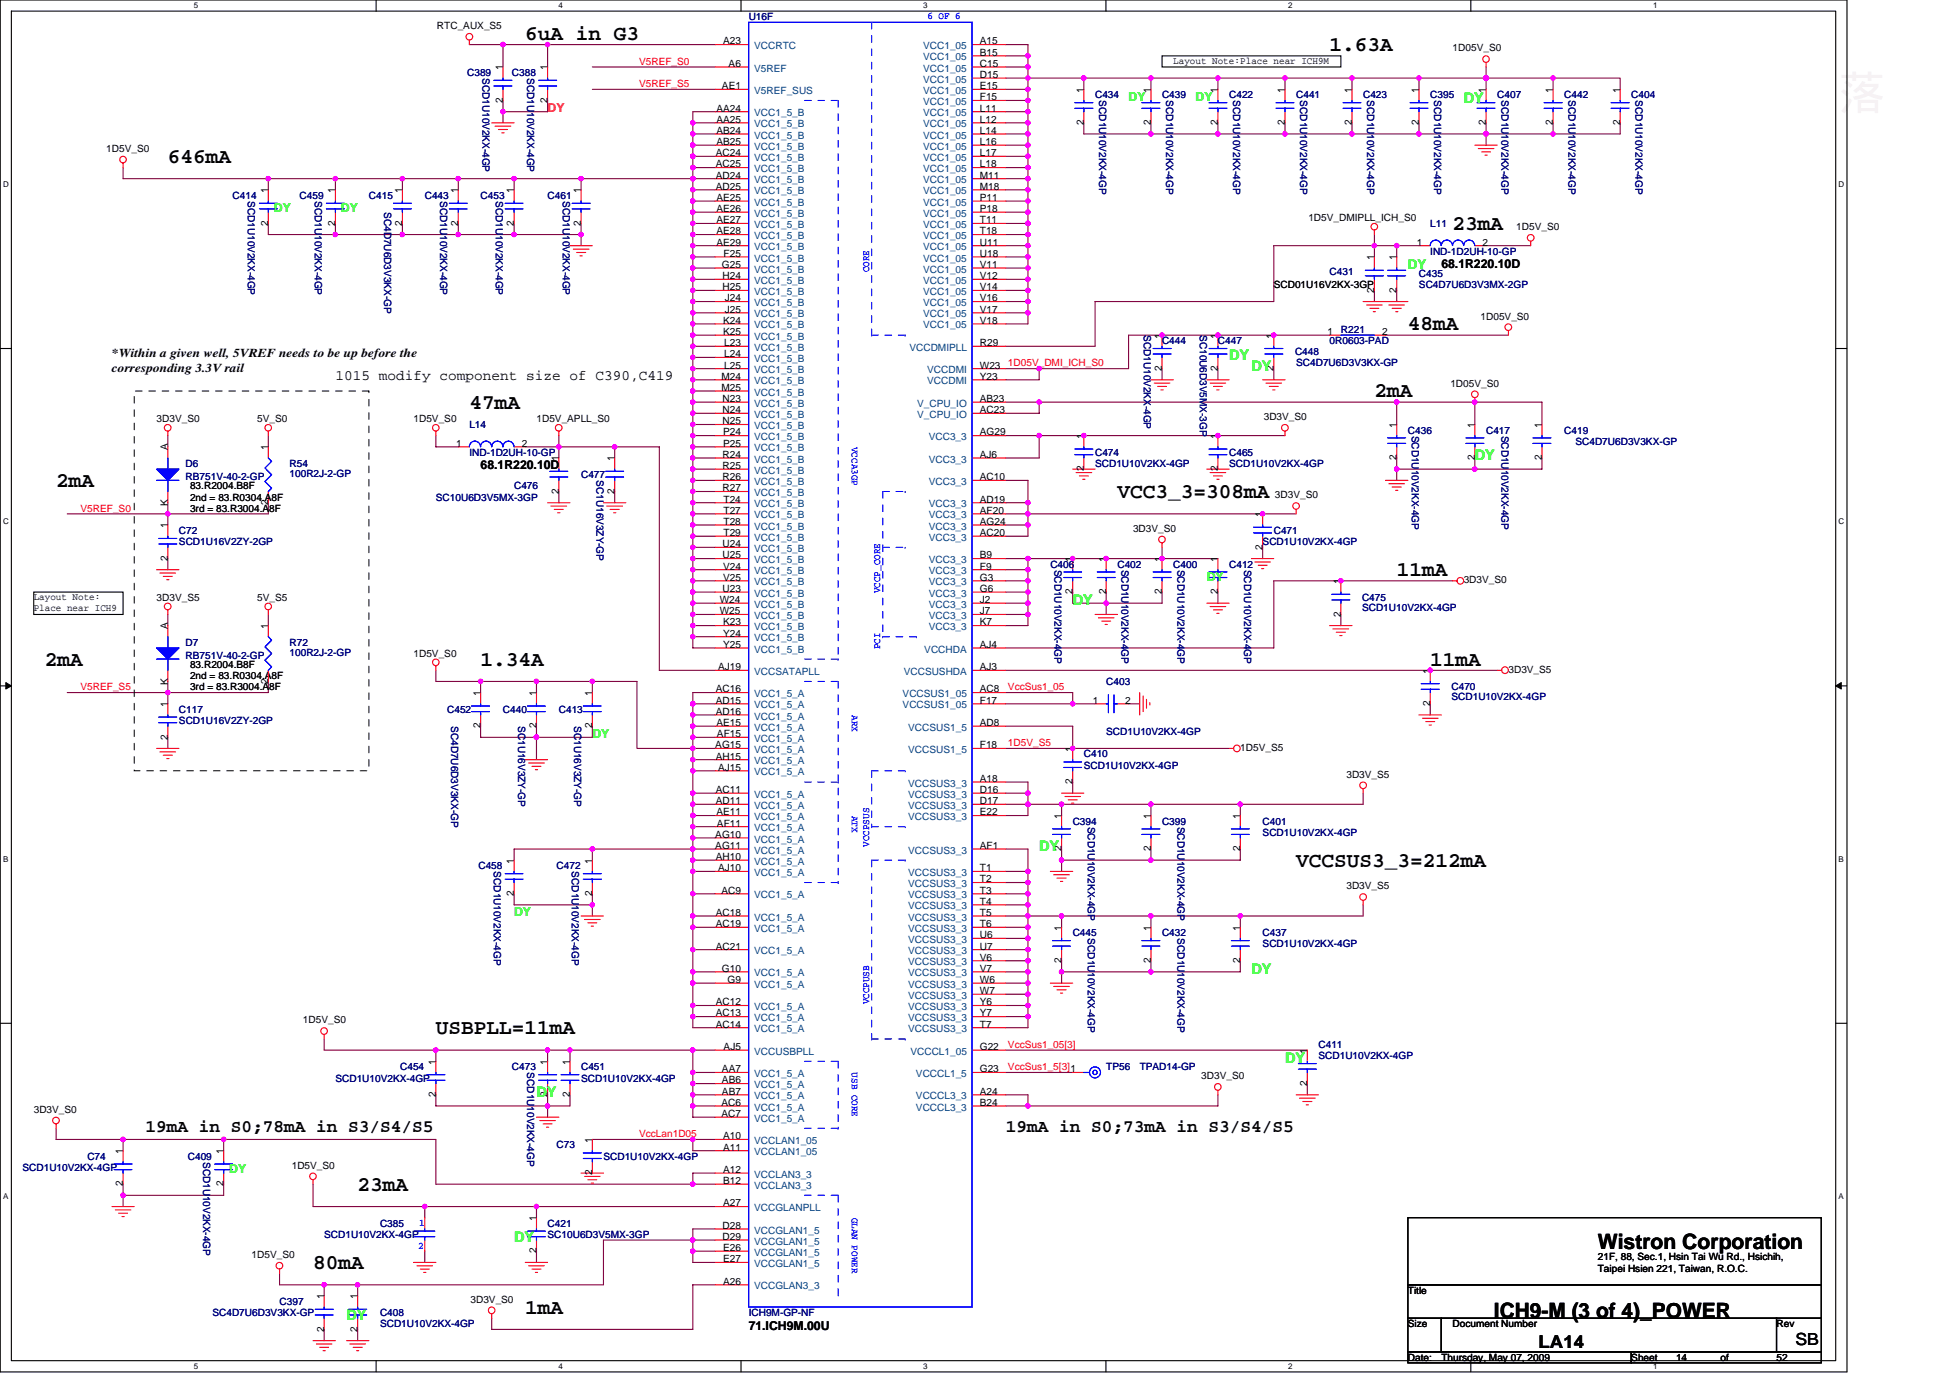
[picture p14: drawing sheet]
<svg xmlns="http://www.w3.org/2000/svg" width="297mm" height="210mm" viewBox="0 0 297 210" stroke-linecap="round" stroke-linejoin="round" font-family="sans-serif">
<defs><g id="words">
<g font-size="3.2">
<text x="80" y="6.1">6uA in G3</text>
<text x="202.5" y="7.8">1.63A</text>
<text x="25.6" y="24.8">646mA</text>
<text x="221.3" y="35">23mA</text>
<text x="214.5" y="50.3">48mA</text>
<text x="71.5" y="62.2">47mA</text>
<text x="209.4" y="60.5">2mA</text>
<text x="8.5" y="74.1">2mA</text>
<text x="170.2" y="75.9">VCC3_3=308mA</text>
<text x="212.8" y="87.8">11mA</text>
<text x="6.8" y="101.4">2mA</text>
<text x="73.2" y="101.4">1.34A</text>
<text x="217.9" y="101.4">11mA</text>
<text x="197.4" y="132">VCCSUS3_3=212mA</text>
<text x="66.4" y="157.5">USBPLL=11mA</text>
<text x="54.5" y="181.4">23mA</text>
<text x="243.4" y="190.2">Wistron Corporation</text>
<text x="47.7" y="193.3">80mA</text>
<text x="80" y="200.1">1mA</text>
<text x="227.6" y="200.7">ICH9-M (3 of 4)_POWER</text>
</g>
<g font-size="2.7">
<text x="22.2" y="172.4">19mA in S0;78mA in S3/S4/S5</text>
<text x="153.2" y="172.4">19mA in S0;73mA in S3/S4/S5</text>
<text x="234.4" y="205.4">LA14</text>
</g>
<text font-size="2.5" x="273.5" y="204.9">SB</text>
<g font-size="2.2" fill="#0f0">
<text x="223" y="15.6">DY</text>
<text x="187.2" y="54.8">DY</text>
<text x="190.6" y="56.5">DY</text>
<text x="224.7" y="70.1">DY</text>
<text x="163.4" y="92.2">DY</text>
<text x="158.3" y="129.7">DY</text>
<text x="190.6" y="148.4">DY</text>
<text x="195.7" y="162">DY</text>
<text x="81.7" y="167.1">DY</text>
<text x="78.3" y="189.2">DY</text>
<text x="52.8" y="201.1">DY</text>
</g>
<text font-size="2.2" x="51.1" y="57.9">1015 modify component size of C390,C419</text>
<text font-size="2" fill="#0f0" x="214.5" y="41">DY</text>
<text font-size="1.9" fill="#ff8000" x="83.4" y="17">DY</text>
<g font-size="1.9" fill="#0f0">
<text x="171.9" y="15.3">DY</text>
<text x="182.1" y="15.3">DY</text>
<text x="41.7" y="32.4">DY</text>
<text x="51.9" y="32.4">DY</text>
<text x="183.8" y="88.5">DY</text>
<text x="90.2" y="112.4">DY</text>
<text x="78.3" y="139.6">DY</text>
<text x="34.9" y="178.7">DY</text>
</g>
<g font-size="1.9">
<text x="219.6" y="40.9">68.1R220.10D</text>
<text x="17.1" y="54.4">*Within a given well, 5VREF needs to be up before the</text>
<text x="17.1" y="56.6">corresponding 3.3V rail</text>
<text x="73.2" y="71.5">68.1R220.10D</text>
<text x="114" y="202.5">71.ICH9M.00U</text>
</g>
<g font-size="1.5">
<text x="66.6" y="4.4">RTC_AUX_S5</text>
<text x="76.6" y="10.7" transform="rotate(-90 76.6 10.7)">1</text>
<text x="83.4" y="10.7" transform="rotate(-90 83.4 10.7)">1</text>
<text x="110.1" y="6.8">A23</text>
<text x="111" y="10.2">A6</text>
<text x="149.3" y="6.8">A15</text>
<text x="149.3" y="8.5">B15</text>
<text x="149.3" y="10.2">C15</text>
<text x="149.3" y="11.9">D15</text>
<text x="178.7" y="9.7">Layout Note:Place near ICH9M</text>
<text x="221.3" y="7.8">1D05V_S0</text>
<text x="76.6" y="15.6" transform="rotate(-90 76.6 15.6)">2</text>
<text x="83.4" y="15.6" transform="rotate(-90 83.4 15.6)">2</text>
<text x="109.1" y="17">AA24</text>
<text x="110" y="13.6">AE1</text>
<text x="149.3" y="13.6">E15</text>
<text x="149.3" y="15.3">F15</text>
<text x="149.3" y="17">L11</text>
<text x="165.1" y="14.1" transform="rotate(-90 165.1 14.1)">1</text>
<text x="175.3" y="14.1" transform="rotate(-90 175.3 14.1)">1</text>
<text x="185.5" y="14.1" transform="rotate(-90 185.5 14.1)">1</text>
<text x="195.7" y="14.1" transform="rotate(-90 195.7 14.1)">1</text>
<text x="205.9" y="14.1" transform="rotate(-90 205.9 14.1)">1</text>
<text x="216.1" y="14.1" transform="rotate(-90 216.1 14.1)">1</text>
<text x="226.4" y="14.1" transform="rotate(-90 226.4 14.1)">1</text>
<text x="236.6" y="14.1" transform="rotate(-90 236.6 14.1)">1</text>
<text x="246.8" y="14.1" transform="rotate(-90 246.8 14.1)">1</text>
<text x="16.2" y="23.2">1D5V_S0</text>
<text x="109" y="23.8">AC24</text>
<text x="109.1" y="18.7">AA25</text>
<text x="109.1" y="20.4">AB24</text>
<text x="109.1" y="22.1">AB25</text>
<text x="149.3" y="18.7">L12</text>
<text x="149.3" y="20.4">L14</text>
<text x="149.3" y="22.1">L16</text>
<text x="149.3" y="23.8">L17</text>
<text x="165.1" y="19" transform="rotate(-90 165.1 19)">2</text>
<text x="175.3" y="19" transform="rotate(-90 175.3 19)">2</text>
<text x="185.5" y="19" transform="rotate(-90 185.5 19)">2</text>
<text x="195.7" y="19" transform="rotate(-90 195.7 19)">2</text>
<text x="205.9" y="19" transform="rotate(-90 205.9 19)">2</text>
<text x="216.1" y="19" transform="rotate(-90 216.1 19)">2</text>
<text x="226.4" y="19" transform="rotate(-90 226.4 19)">2</text>
<text x="236.6" y="19" transform="rotate(-90 236.6 19)">2</text>
<text x="246.8" y="19" transform="rotate(-90 246.8 19)">2</text>
<text x="40.8" y="29.4" transform="rotate(-90 40.8 29.4)">1</text>
<text x="51.1" y="29.4" transform="rotate(-90 51.1 29.4)">1</text>
<text x="61.3" y="29.4" transform="rotate(-90 61.3 29.4)">1</text>
<text x="69.8" y="29.4" transform="rotate(-90 69.8 29.4)">1</text>
<text x="78.3" y="29.4" transform="rotate(-90 78.3 29.4)">1</text>
<text x="88.5" y="29.4" transform="rotate(-90 88.5 29.4)">1</text>
<text x="109" y="25.5">AC25</text>
<text x="109" y="27.2">AD24</text>
<text x="109" y="28.9">AD25</text>
<text x="149.3" y="25.5">L18</text>
<text x="149.3" y="27.2">M11</text>
<text x="149.3" y="28.9">M18</text>
<text x="40.8" y="34.4" transform="rotate(-90 40.8 34.4)">2</text>
<text x="51.1" y="34.4" transform="rotate(-90 51.1 34.4)">2</text>
<text x="61.3" y="34.4" transform="rotate(-90 61.3 34.4)">2</text>
<text x="69.8" y="34.4" transform="rotate(-90 69.8 34.4)">2</text>
<text x="78.3" y="34.4" transform="rotate(-90 78.3 34.4)">2</text>
<text x="88.5" y="34.4" transform="rotate(-90 88.5 34.4)">2</text>
<text x="109.1" y="30.6">AE25</text>
<text x="109.1" y="32.3">AE26</text>
<text x="109.1" y="34">AE27</text>
<text x="109.1" y="35.7">AE28</text>
<text x="149.3" y="30.6">P11</text>
<text x="149.3" y="32.3">P18</text>
<text x="149.3" y="34">T11</text>
<text x="149.3" y="35.7">T18</text>
<text x="199.3" y="33.7">1D5V_DMIPLL_ICH_S0</text>
<text x="231" y="35.1">1D5V_S0</text>
<text x="109.1" y="37.4">AE29</text>
<text x="110" y="40.8">G25</text>
<text x="110.2" y="39.1">F25</text>
<text x="149.3" y="37.4">U11</text>
<text x="149.3" y="39.1">U18</text>
<text x="149.3" y="40.8">V11</text>
<text x="209.3" y="39.6" transform="rotate(-90 209.3 39.6)">1</text>
<text x="212.7" y="39.6" transform="rotate(-90 212.7 39.6)">1</text>
<text x="215.8" y="37.4">1</text>
<text x="225.8" y="37.4">2</text>
<text x="110.1" y="42.5">H24</text>
<text x="110.1" y="44.2">H25</text>
<text x="110.4" y="45.9">J24</text>
<text x="110.4" y="47.6">J25</text>
<text x="149.3" y="42.5">V12</text>
<text x="149.3" y="47.6">V17</text>
<text x="149.3" y="44.2">V14</text>
<text x="149.3" y="45.9">V16</text>
<text x="194" y="43.9">SCD01U16V2KX-3GP</text>
<text x="209.3" y="44.6" transform="rotate(-90 209.3 44.6)">2</text>
<text x="212.7" y="44.6" transform="rotate(-90 212.7 44.6)">2</text>
<text x="110.1" y="49.3">K24</text>
<text x="110.1" y="51">K25</text>
<text x="110.3" y="52.7">L23</text>
<text x="149.3" y="49.3">V18</text>
<text x="149.3" y="52.7">R29</text>
<text x="177" y="51.6" transform="rotate(-90 177 51.6)">1</text>
<text x="185.5" y="51.6" transform="rotate(-90 185.5 51.6)">1</text>
<text x="194" y="51.6" transform="rotate(-90 194 51.6)">1</text>
<text x="202.2" y="51">1</text>
<text x="210.5" y="51">2</text>
<text x="225.5" y="48.7">1D05V_S0</text>
<text x="109.9" y="57.8">M24</text>
<text x="109.9" y="59.5">M25</text>
<text x="110.3" y="54.4">L24</text>
<text x="110.3" y="56.1">L25</text>
<text x="149.3" y="57.8">Y23</text>
<text x="149.3" y="56.1">W23</text>
<text x="177" y="56.5" transform="rotate(-90 177 56.5)">2</text>
<text x="185.5" y="56.5" transform="rotate(-90 185.5 56.5)">2</text>
<text x="194" y="56.5" transform="rotate(-90 194 56.5)">2</text>
<text x="220.9" y="58.9">1D05V_S0</text>
<text x="23.9" y="64.3">3D3V_S0</text>
<text x="39.2" y="64.3">5V_S0</text>
<text x="63" y="64.3">1D5V_S0</text>
<text x="81.7" y="64.3">1D5V_APLL_S0</text>
<text x="110.1" y="61.2">N23</text>
<text x="110.1" y="62.9">N24</text>
<text x="110.1" y="64.6">N25</text>
<text x="149.3" y="61.2">AB23</text>
<text x="149.3" y="62.9">AC23</text>
<text x="192.5" y="64">3D3V_S0</text>
<text x="212.7" y="65.2" transform="rotate(-90 212.7 65.2)">1</text>
<text x="224.6" y="65.2" transform="rotate(-90 224.6 65.2)">1</text>
<text x="234.9" y="65.2" transform="rotate(-90 234.9 65.2)">1</text>
<text x="25.5" y="68.6" transform="rotate(-90 25.5 68.6)">A</text>
<text x="40.8" y="68.6" transform="rotate(-90 40.8 68.6)">1</text>
<text x="69.5" y="68.1">1</text>
<text x="79.5" y="68.1">2</text>
<text x="85.1" y="70.3" transform="rotate(-90 85.1 70.3)">1</text>
<text x="93.6" y="70.3" transform="rotate(-90 93.6 70.3)">1</text>
<text x="110.1" y="69.7">R24</text>
<text x="110.1" y="71.4">R25</text>
<text x="110.1" y="66.3">P24</text>
<text x="110.1" y="68.1">P25</text>
<text x="149.3" y="66.3">AG29</text>
<text x="149.3" y="69.7">AJ6</text>
<text x="165.1" y="71.8" transform="rotate(-90 165.1 71.8)">2</text>
<text x="165.1" y="66.9" transform="rotate(-90 165.1 66.9)">1</text>
<text x="185.5" y="71.8" transform="rotate(-90 185.5 71.8)">2</text>
<text x="185.5" y="66.9" transform="rotate(-90 185.5 66.9)">1</text>
<text x="212.7" y="70.1" transform="rotate(-90 212.7 70.1)">2</text>
<text x="224.6" y="70.1" transform="rotate(-90 224.6 70.1)">2</text>
<text x="234.9" y="70.1" transform="rotate(-90 234.9 70.1)">2</text>
<text x="25.5" y="77.1" transform="rotate(-90 25.5 77.1)">K</text>
<text x="29" y="74.5">83.R2004.B8F</text>
<text x="29" y="76.2">2nd = 83.R0304.A8F</text>
<text x="29" y="78">3rd = 83.R3004.A8F</text>
<text x="40.8" y="76.9" transform="rotate(-90 40.8 76.9)">2</text>
<text x="85.1" y="75.2" transform="rotate(-90 85.1 75.2)">2</text>
<text x="93.6" y="75.2" transform="rotate(-90 93.6 75.2)">2</text>
<text x="110.1" y="73.2">R26</text>
<text x="110.1" y="74.8">R27</text>
<text x="110.2" y="76.6">T24</text>
<text x="149.3" y="76.6">AD19</text>
<text x="149.3" y="73.2">AC10</text>
<text x="194.2" y="75.9">3D3V_S0</text>
<text x="25.5" y="80.5" transform="rotate(-90 25.5 80.5)">1</text>
<text x="110.1" y="83.4">U24</text>
<text x="110.2" y="78.3">T27</text>
<text x="110.2" y="79.9">T28</text>
<text x="110.2" y="81.7">T29</text>
<text x="149.3" y="78.3">AF20</text>
<text x="149.3" y="79.9">AG24</text>
<text x="149.3" y="81.7">AC20</text>
<text x="172.6" y="81">3D3V_S0</text>
<text x="192.3" y="83.7" transform="rotate(-90 192.3 83.7)">2</text>
<text x="192.3" y="78.8" transform="rotate(-90 192.3 78.8)">1</text>
<text x="25.5" y="85.4" transform="rotate(-90 25.5 85.4)">2</text>
<text x="110.1" y="85.1">U25</text>
<text x="110.1" y="88.5">V25</text>
<text x="110.1" y="86.8">V24</text>
<text x="149.3" y="86.8">F9</text>
<text x="149.3" y="88.5">G3</text>
<text x="149.3" y="85.1">B9</text>
<text x="163.4" y="85.6" transform="rotate(-90 163.4 85.6)">1</text>
<text x="168.5" y="85.6" transform="rotate(-90 168.5 85.6)">1</text>
<text x="177" y="85.6" transform="rotate(-90 177 85.6)">1</text>
<text x="185.5" y="85.6" transform="rotate(-90 185.5 85.6)">1</text>
<text x="204.2" y="89" transform="rotate(-90 204.2 89)">1</text>
<text x="223" y="88.8">3D3V_S0</text>
<text x="5.1" y="91.4">Layout Note:</text>
<text x="5.1" y="93.1">Place near ICH9</text>
<text x="23.9" y="91.6">3D3V_S5</text>
<text x="25.5" y="95.8" transform="rotate(-90 25.5 95.8)">A</text>
<text x="39.2" y="91.6">5V_S5</text>
<text x="40.8" y="95.8" transform="rotate(-90 40.8 95.8)">1</text>
<text x="109.6" y="91.9">W24</text>
<text x="109.6" y="93.6">W25</text>
<text x="110.1" y="90.2">U23</text>
<text x="110.1" y="95.3">K23</text>
<text x="149.3" y="90.2">G6</text>
<text x="149.3" y="91.9">J2</text>
<text x="149.3" y="93.6">J7</text>
<text x="149.3" y="95.3">K7</text>
<text x="163.4" y="90.5" transform="rotate(-90 163.4 90.5)">2</text>
<text x="168.5" y="90.5" transform="rotate(-90 168.5 90.5)">2</text>
<text x="177" y="90.5" transform="rotate(-90 177 90.5)">2</text>
<text x="185.5" y="90.5" transform="rotate(-90 185.5 90.5)">2</text>
<text x="204.2" y="93.9" transform="rotate(-90 204.2 93.9)">2</text>
<text x="29" y="101.8">83.R2004.B8F</text>
<text x="63" y="100.1">1D5V_S0</text>
<text x="110.2" y="97">Y24</text>
<text x="110.2" y="98.7">Y25</text>
<text x="149.3" y="98.7">AJ4</text>
<text x="25.5" y="107.7" transform="rotate(-90 25.5 107.7)">1</text>
<text x="25.5" y="104.3" transform="rotate(-90 25.5 104.3)">K</text>
<text x="29" y="103.5">2nd = 83.R0304.A8F</text>
<text x="29" y="105.2">3rd = 83.R3004.A8F</text>
<text x="40.8" y="104.1" transform="rotate(-90 40.8 104.1)">2</text>
<text x="73.2" y="106" transform="rotate(-90 73.2 106)">1</text>
<text x="81.7" y="106" transform="rotate(-90 81.7 106)">1</text>
<text x="90.2" y="106" transform="rotate(-90 90.2 106)">1</text>
<text x="109" y="105.5">AC16</text>
<text x="109" y="107.2">AD15</text>
<text x="109.4" y="102.1">AJ19</text>
<text x="149.3" y="102.1">AJ3</text>
<text x="149.3" y="105.5">AC8</text>
<text x="149.3" y="107.2">F17</text>
<text x="166.5" y="107.2">1</text>
<text x="171.4" y="107.2">2</text>
<text x="217.8" y="107.5" transform="rotate(-90 217.8 107.5)">2</text>
<text x="217.8" y="102.6" transform="rotate(-90 217.8 102.6)">1</text>
<text x="229.8" y="102.4">3D3V_S5</text>
<text x="25.5" y="112.6" transform="rotate(-90 25.5 112.6)">2</text>
<text x="73.2" y="110.9" transform="rotate(-90 73.2 110.9)">2</text>
<text x="81.7" y="110.9" transform="rotate(-90 81.7 110.9)">2</text>
<text x="90.2" y="110.9" transform="rotate(-90 90.2 110.9)">2</text>
<text x="109" y="114">AG15</text>
<text x="109" y="108.9">AD16</text>
<text x="109.1" y="110.6">AE15</text>
<text x="109.2" y="112.3">AF15</text>
<text x="149.3" y="110.6">AD8</text>
<text x="149.3" y="114">F18</text>
<text x="109" y="115.7">AH15</text>
<text x="109.4" y="117.4">AJ15</text>
<text x="149.3" y="119.1">A18</text>
<text x="163.4" y="119.4" transform="rotate(-90 163.4 119.4)">2</text>
<text x="163.4" y="114.5" transform="rotate(-90 163.4 114.5)">1</text>
<text x="188.9" y="114.4">1D5V_S5</text>
<text x="205.1" y="118.4">3D3V_S5</text>
<text x="109" y="120.8">AC11</text>
<text x="109" y="122.5">AD11</text>
<text x="109.1" y="124.2">AE11</text>
<text x="109.2" y="125.9">AF11</text>
<text x="149.3" y="120.8">D16</text>
<text x="149.3" y="122.5">D17</text>
<text x="149.3" y="124.2">E22</text>
<text x="161.7" y="124.7" transform="rotate(-90 161.7 124.7)">1</text>
<text x="175.3" y="124.7" transform="rotate(-90 175.3 124.7)">1</text>
<text x="188.9" y="124.7" transform="rotate(-90 188.9 124.7)">1</text>
<text x="78.3" y="131.6" transform="rotate(-90 78.3 131.6)">1</text>
<text x="90.2" y="131.6" transform="rotate(-90 90.2 131.6)">1</text>
<text x="109" y="127.6">AG10</text>
<text x="109" y="129.3">AG11</text>
<text x="109" y="131">AH10</text>
<text x="149.3" y="129.3">AF1</text>
<text x="161.7" y="129.7" transform="rotate(-90 161.7 129.7)">2</text>
<text x="175.3" y="129.7" transform="rotate(-90 175.3 129.7)">2</text>
<text x="188.9" y="129.7" transform="rotate(-90 188.9 129.7)">2</text>
<text x="78.3" y="136.5" transform="rotate(-90 78.3 136.5)">2</text>
<text x="90.2" y="136.5" transform="rotate(-90 90.2 136.5)">2</text>
<text x="109.4" y="132.7">AJ10</text>
<text x="109.9" y="136.1">AC9</text>
<text x="149.3" y="132.7">T1</text>
<text x="149.3" y="134.4">T2</text>
<text x="149.3" y="136.1">T3</text>
<text x="149.3" y="137.8">T4</text>
<text x="205.1" y="135.5">3D3V_S5</text>
<text x="109" y="141.2">AC19</text>
<text x="109" y="139.5">AC18</text>
<text x="149.3" y="139.5">T5</text>
<text x="149.3" y="141.2">T6</text>
<text x="149.3" y="142.9">U6</text>
<text x="161.7" y="141.8" transform="rotate(-90 161.7 141.8)">1</text>
<text x="175.3" y="141.8" transform="rotate(-90 175.3 141.8)">1</text>
<text x="188.9" y="141.8" transform="rotate(-90 188.9 141.8)">1</text>
<text x="109" y="144.6">AC21</text>
<text x="110" y="148">G10</text>
<text x="110.8" y="149.7">G9</text>
<text x="149.3" y="144.6">U7</text>
<text x="149.3" y="146.3">V6</text>
<text x="149.3" y="148">V7</text>
<text x="149.3" y="149.7">W6</text>
<text x="161.7" y="146.7" transform="rotate(-90 161.7 146.7)">2</text>
<text x="175.3" y="146.7" transform="rotate(-90 175.3 146.7)">2</text>
<text x="188.9" y="146.7" transform="rotate(-90 188.9 146.7)">2</text>
<text x="46.1" y="155.9">1D5V_S0</text>
<text x="109" y="153.1">AC12</text>
<text x="109" y="154.8">AC13</text>
<text x="149.3" y="151.4">W7</text>
<text x="149.3" y="153.1">Y6</text>
<text x="149.3" y="154.8">Y7</text>
<text x="109" y="156.5">AC14</text>
<text x="110.2" y="159.9">AJ5</text>
<text x="149.3" y="159.9">G22</text>
<text x="149.3" y="156.5">T7</text>
<text x="199.1" y="160.5" transform="rotate(-90 199.1 160.5)">1</text>
<text x="66.4" y="167.1" transform="rotate(-90 66.4 167.1)">2</text>
<text x="66.4" y="162.2" transform="rotate(-90 66.4 162.2)">1</text>
<text x="83.4" y="167.1" transform="rotate(-90 83.4 167.1)">2</text>
<text x="83.4" y="162.2" transform="rotate(-90 83.4 162.2)">1</text>
<text x="86.8" y="167.1" transform="rotate(-90 86.8 167.1)">2</text>
<text x="86.8" y="162.2" transform="rotate(-90 86.8 162.2)">1</text>
<text x="110" y="163.3">AA7</text>
<text x="110" y="165">AB6</text>
<text x="110" y="166.8">AB7</text>
<text x="149.3" y="166.8">A24</text>
<text x="149.3" y="163.3">G23</text>
<text x="183" y="164.4">3D3V_S0</text>
<text x="199.1" y="165.4" transform="rotate(-90 199.1 165.4)">2</text>
<text x="5.1" y="169.5">3D3V_S0</text>
<text x="109.9" y="168.4">AC6</text>
<text x="109.9" y="170.2">AC7</text>
<text x="110.1" y="173.5">A10</text>
<text x="149.3" y="168.4">B24</text>
<text x="18.7" y="175.8" transform="rotate(-90 18.7 175.8)">1</text>
<text x="34.1" y="175.8" transform="rotate(-90 34.1 175.8)">1</text>
<text x="44.4" y="178">1D5V_S0</text>
<text x="90.2" y="179" transform="rotate(-90 90.2 179)">2</text>
<text x="90.2" y="174.1" transform="rotate(-90 90.2 174.1)">1</text>
<text x="110.1" y="175.3">A11</text>
<text x="110.1" y="178.7">A12</text>
<text x="18.7" y="180.7" transform="rotate(-90 18.7 180.7)">2</text>
<text x="34.1" y="180.7" transform="rotate(-90 34.1 180.7)">2</text>
<text x="110.1" y="180.4">B12</text>
<text x="110.1" y="183.8">A27</text>
<text x="38.3" y="191.6">1D5V_S0</text>
<text x="81.7" y="190.9" transform="rotate(-90 81.7 190.9)">2</text>
<text x="81.7" y="186" transform="rotate(-90 81.7 186)">1</text>
<text x="110.1" y="188.9">D29</text>
<text x="110.1" y="187.2">D28</text>
<text x="110.1" y="190.6">E26</text>
<text x="243.4" y="192">21F, 88, Sec.1, Hsin Tai Wu Rd., Hsichih,</text>
<text x="49.4" y="197.9" transform="rotate(-90 49.4 197.9)">1</text>
<text x="54.5" y="197.9" transform="rotate(-90 54.5 197.9)">1</text>
<text x="110.1" y="192.3">E27</text>
<text x="110.1" y="195.7">A26</text>
<text x="214.5" y="197.1">Title</text>
<text x="243.4" y="193.7">Taipei Hsien 221, Taiwan, R.O.C.</text>
<text x="49.4" y="202.8" transform="rotate(-90 49.4 202.8)">2</text>
<text x="54.5" y="202.8" transform="rotate(-90 54.5 202.8)">2</text>
<text x="71.7" y="198.4">3D3V_S0</text>
<text x="214.5" y="202.2">Size</text>
<text x="221.3" y="202.2">Document Number</text>
<text x="270.6" y="202.2">Rev</text>
<text x="214.5" y="207.3">Date:</text>
<text x="219.6" y="207.3">Thursday, May 07, 2009</text>
<text x="248.5" y="207.3">Sheet</text>
<text x="255.3" y="207.3">14</text>
<text x="262.1" y="207.3">of</text>
<text x="270.6" y="207.3">52</text>
</g>
<g font-size="1.5" fill="#000080">
<text x="114" y="3.1">U16F</text>
<text x="71.2" y="11.6">C389</text>
<text x="73.5" y="11.9" transform="rotate(90 73.5 11.9)">SCD1U10V2KX-4GP</text>
<text x="78" y="11.6">C388</text>
<text x="80.3" y="11.9" transform="rotate(90 80.3 11.9)">SCD1U10V2KX-4GP</text>
<text x="166.8" y="15">C434</text>
<text x="167.4" y="15.3" transform="rotate(90 167.4 15.3)">SCD1U10V2KX-4GP</text>
<text x="177" y="15">C439</text>
<text x="177.6" y="15.3" transform="rotate(90 177.6 15.3)">SCD1U10V2KX-4GP</text>
<text x="187.2" y="15">C422</text>
<text x="187.9" y="15.3" transform="rotate(90 187.9 15.3)">SCD1U10V2KX-4GP</text>
<text x="197.4" y="15">C441</text>
<text x="198.1" y="15.3" transform="rotate(90 198.1 15.3)">SCD1U10V2KX-4GP</text>
<text x="207.6" y="15">C423</text>
<text x="208.3" y="15.3" transform="rotate(90 208.3 15.3)">SCD1U10V2KX-4GP</text>
<text x="217.9" y="15">C395</text>
<text x="218.5" y="15.3" transform="rotate(90 218.5 15.3)">SCD1U10V2KX-4GP</text>
<text x="228.1" y="15">C407</text>
<text x="228.7" y="15.3" transform="rotate(90 228.7 15.3)">SCD1U10V2KX-4GP</text>
<text x="238.3" y="15">C442</text>
<text x="238.9" y="15.3" transform="rotate(90 238.9 15.3)">SCD1U10V2KX-4GP</text>
<text x="248.5" y="15">C404</text>
<text x="249.1" y="15.3" transform="rotate(90 249.1 15.3)">SCD1U10V2KX-4GP</text>
<text x="35.4" y="30.3">C414</text>
<text x="37.8" y="30.6" transform="rotate(90 37.8 30.6)">SCD1U10V2KX-4GP</text>
<text x="45.6" y="30.3">C459</text>
<text x="48" y="30.6" transform="rotate(90 48 30.6)">SCD1U10V2KX-4GP</text>
<text x="56.2" y="30.3">C415</text>
<text x="58.5" y="32.3" transform="rotate(90 58.5 32.3)">SC4D7U6D3V3KX-GP</text>
<text x="64.7" y="30.3">C443</text>
<text x="67" y="30.6" transform="rotate(90 67 30.6)">SCD1U10V2KX-4GP</text>
<text x="73.2" y="30.3">C453</text>
<text x="75.5" y="30.6" transform="rotate(90 75.5 30.6)">SCD1U10V2KX-4GP</text>
<text x="83.4" y="30.3">C461</text>
<text x="85.7" y="30.6" transform="rotate(90 85.7 30.6)">SCD1U10V2KX-4GP</text>
<text x="217.9" y="34.5">L11</text>
<text x="202.5" y="41.9">C431</text>
<text x="217.9" y="38.8">IND-1D2UH-10-GP</text>
<text x="216.2" y="42.2">C435</text>
<text x="216.2" y="43.9">SC4D7U6D3V3MX-2GP</text>
<text x="174.2" y="51.1" transform="rotate(90 174.2 51.1)">SCD1U10V2KX-4GP</text>
<text x="177" y="52.4">C444</text>
<text x="182.7" y="51.1" transform="rotate(90 182.7 51.1)">SC10U6D3V5MX-3GP</text>
<text x="185.5" y="52.4">C447</text>
<text x="202.5" y="52.4">0R0603-PAD</text>
<text x="204.3" y="50.7">R221</text>
<text x="197.3" y="54.1">C448</text>
<text x="197.4" y="55.8">SC4D7U6D3V3KX-GP</text>
<text x="71.5" y="65.2">L14</text>
<text x="28.3" y="71.1">D6</text>
<text x="44.1" y="71.1">R54</text>
<text x="71.5" y="69.4">IND-1D2UH-10-GP</text>
<text x="166.8" y="69.4">C474</text>
<text x="166.8" y="71.1">SCD1U10V2KX-4GP</text>
<text x="187.2" y="69.4">C465</text>
<text x="187.2" y="71.1">SCD1U10V2KX-4GP</text>
<text x="214.5" y="66">C436</text>
<text x="215.1" y="66.4" transform="rotate(90 215.1 66.4)">SCD1U10V2KX-4GP</text>
<text x="226.4" y="66">C417</text>
<text x="228.7" y="66.4" transform="rotate(90 228.7 66.4)">SCD1U10V2KX-4GP</text>
<text x="238.3" y="66">C419</text>
<text x="240" y="67.7">SC4D7U6D3V3KX-GP</text>
<text x="28.3" y="73.2">RB751V-40-2-GP</text>
<text x="44.1" y="72.7">100R2J-2-GP</text>
<text x="66.4" y="76.2">SC10U6D3V5MX-3GP</text>
<text x="78.3" y="74.5">C476</text>
<text x="88.5" y="72.8">C477</text>
<text x="90.8" y="73.2" transform="rotate(90 90.8 73.2)">SC1U16V3ZY-GP</text>
<text x="27.3" y="81.3">C72</text>
<text x="27.3" y="83.1">SCD1U16V2ZY-2GP</text>
<text x="192.3" y="83.1">SCD1U10V2KX-4GP</text>
<text x="194" y="81.3">C471</text>
<text x="160" y="86.5">C406</text>
<text x="160.6" y="86.8" transform="rotate(90 160.6 86.8)">SCD1U10V2KX-4GP</text>
<text x="170.2" y="86.5">C402</text>
<text x="170.8" y="86.8" transform="rotate(90 170.8 86.8)">SCD1U10V2KX-4GP</text>
<text x="178.7" y="86.5">C400</text>
<text x="179.3" y="86.8" transform="rotate(90 179.3 86.8)">SCD1U10V2KX-4GP</text>
<text x="187.2" y="86.5">C412</text>
<text x="189.5" y="86.8" transform="rotate(90 189.5 86.8)">SCD1U10V2KX-4GP</text>
<text x="207.5" y="91.6">C475</text>
<text x="207.5" y="93.1">SCD1U10V2KX-4GP</text>
<text x="28.3" y="98.4">D7</text>
<text x="28.3" y="100.4">RB751V-40-2-GP</text>
<text x="44.1" y="98.4">R72</text>
<text x="44.1" y="99.9">100R2J-2-GP</text>
<text x="168.5" y="104.3">C403</text>
<text x="221.1" y="105.2">C470</text>
<text x="221.1" y="106.7">SCD1U10V2KX-4GP</text>
<text x="27.3" y="108.6">C117</text>
<text x="27.3" y="110.3">SCD1U16V2ZY-2GP</text>
<text x="68.1" y="108.6">C452</text>
<text x="68.7" y="110.6" transform="rotate(90 68.7 110.6)">SC4D7U6D3V3KX-GP</text>
<text x="76.6" y="108.6">C440</text>
<text x="78.9" y="110.6" transform="rotate(90 78.9 110.6)">SC1U16V3ZY-GP</text>
<text x="85.1" y="108.6">C413</text>
<text x="87.4" y="110.6" transform="rotate(90 87.4 110.6)">SC1U16V3ZY-GP</text>
<text x="168.5" y="112">SCD1U10V2KX-4GP</text>
<text x="165.1" y="115.4">C410</text>
<text x="165.1" y="117.1">SCD1U10V2KX-4GP</text>
<text x="163.4" y="125.6">C394</text>
<text x="165.7" y="125.9" transform="rotate(90 165.7 125.9)">SCD1U10V2KX-4GP</text>
<text x="177" y="125.6">C399</text>
<text x="179.3" y="125.9" transform="rotate(90 179.3 125.9)">SCD1U10V2KX-4GP</text>
<text x="192.3" y="125.6">C401</text>
<text x="192.3" y="127.3">SCD1U10V2KX-4GP</text>
<text x="72.9" y="132.4">C458</text>
<text x="75.2" y="132.7" transform="rotate(90 75.2 132.7)">SCD1U10V2KX-4GP</text>
<text x="84.8" y="132.4">C472</text>
<text x="87.1" y="132.7" transform="rotate(90 87.1 132.7)">SCD1U10V2KX-4GP</text>
<text x="163.4" y="142.6">C445</text>
<text x="165.7" y="142.9" transform="rotate(90 165.7 142.9)">SCD1U10V2KX-4GP</text>
<text x="177" y="142.6">C432</text>
<text x="179.3" y="142.9" transform="rotate(90 179.3 142.9)">SCD1U10V2KX-4GP</text>
<text x="192.3" y="142.6">C437</text>
<text x="192.3" y="144.3">SCD1U10V2KX-4GP</text>
<text x="200.8" y="159.6">C411</text>
<text x="200.8" y="161.3">SCD1U10V2KX-4GP</text>
<text x="51.1" y="164.7">SCD1U10V2KX-4GP</text>
<text x="61" y="163">C454</text>
<text x="78" y="163">C473</text>
<text x="80.3" y="163.4" transform="rotate(90 80.3 163.4)">SCD1U10V2KX-4GP</text>
<text x="88.5" y="163">C451</text>
<text x="88.5" y="164.7">SCD1U10V2KX-4GP</text>
<text x="168.5" y="163">TP56</text>
<text x="173.6" y="163">TPAD14-GP</text>
<text x="3.4" y="178.4">SCD1U10V2KX-4GP</text>
<text x="13.3" y="176.7">C74</text>
<text x="28.6" y="176.7">C409</text>
<text x="30.9" y="177" transform="rotate(90 30.9 177)">SCD1U10V2KX-4GP</text>
<text x="84.8" y="174.9">C73</text>
<text x="91.9" y="176.7">SCD1U10V2KX-4GP</text>
<text x="49.4" y="188.6">SCD1U10V2KX-4GP</text>
<text x="57.9" y="186.9">C385</text>
<text x="83.4" y="186.9">C421</text>
<text x="83.4" y="188.6">SC10U6D3V5MX-3GP</text>
<text x="32.4" y="200.5">SC4D7U6D3V3KX-GP</text>
<text x="42.6" y="198.8">C397</text>
<text x="57.9" y="200.5">C408</text>
<text x="57.9" y="202.2">SCD1U10V2KX-4GP</text>
<text x="114" y="200.5">ICH9M-GP-NF</text>
</g>
<g font-size="1.5" fill="#00f">
<text x="141.3" y="2.9">6 OF 6</text>
<text x="132.4" y="41.5" transform="rotate(-90 132.4 41.5)">CORE</text>
<text x="129.7" y="68.1" transform="rotate(90 129.7 68.1)">VCCA3GP</text>
<text x="134.1" y="90.4" transform="rotate(-90 134.1 90.4)">VCCP_CORE</text>
<text x="134.1" y="98.9" transform="rotate(-90 134.1 98.9)">PCI</text>
<text x="129.7" y="108.9" transform="rotate(90 129.7 108.9)">ARX</text>
<text x="129.7" y="124.2" transform="rotate(90 129.7 124.2)">ATX</text>
<text x="132.4" y="129" transform="rotate(-90 132.4 129)">VCCPSUS</text>
<text x="132.4" y="153" transform="rotate(-90 132.4 153)">VCCPUSB</text>
<text x="129.7" y="163.4" transform="rotate(90 129.7 163.4)">USB CORE</text>
<text x="129.7" y="185.5" transform="rotate(90 129.7 185.5)">GLAN POWER</text>
<text x="63.7" y="190.3">2</text>
<text x="63.9" y="186.7">1</text>
</g>
<g font-size="1.5" fill="#f00">
<text x="97.4" y="9.9">V5REF_S0</text>
<text x="97.4" y="13.3">V5REF_S5</text>
<text x="153.5" y="55.8">1D05V_DMI_ICH_S0</text>
<text x="12.3" y="77.9">V5REF_S0</text>
<text x="12.3" y="105.2">V5REF_S5</text>
<text x="153.5" y="105.2">VccSus1_05</text>
<text x="153.5" y="113.7">1D5V_S5</text>
<text x="153.5" y="159.6">VccSus1_05[3]</text>
<text x="153.5" y="163">VccSus1_5[3]1</text>
<text x="97.4" y="173.2">VccLan1D05</text>
</g>
<g font-size="1.5" fill="#004080">
<text x="114.9" y="10.9">V5REF</text>
<text x="114.9" y="7.5">VCCRTC</text>
<text x="140.6" y="7.5">VCC1_05</text>
<text x="140.6" y="9.2">VCC1_05</text>
<text x="140.6" y="10.9">VCC1_05</text>
<text x="114.9" y="14.3">V5REF_SUS</text>
<text x="114.9" y="17.7">VCC1_5_B</text>
<text x="140.6" y="12.6">VCC1_05</text>
<text x="140.6" y="14.3">VCC1_05</text>
<text x="140.6" y="16">VCC1_05</text>
<text x="140.6" y="17.7">VCC1_05</text>
<text x="114.9" y="19.4">VCC1_5_B</text>
<text x="114.9" y="21.1">VCC1_5_B</text>
<text x="114.9" y="22.8">VCC1_5_B</text>
<text x="140.6" y="19.4">VCC1_05</text>
<text x="140.6" y="21.1">VCC1_05</text>
<text x="140.6" y="22.8">VCC1_05</text>
<text x="114.9" y="24.5">VCC1_5_B</text>
<text x="114.9" y="26.2">VCC1_5_B</text>
<text x="114.9" y="27.9">VCC1_5_B</text>
<text x="114.9" y="29.6">VCC1_5_B</text>
<text x="140.6" y="24.5">VCC1_05</text>
<text x="140.6" y="26.2">VCC1_05</text>
<text x="140.6" y="27.9">VCC1_05</text>
<text x="140.6" y="29.6">VCC1_05</text>
<text x="114.9" y="31.3">VCC1_5_B</text>
<text x="114.9" y="33">VCC1_5_B</text>
<text x="114.9" y="34.7">VCC1_5_B</text>
<text x="140.6" y="31.3">VCC1_05</text>
<text x="140.6" y="33">VCC1_05</text>
<text x="140.6" y="34.7">VCC1_05</text>
<text x="114.9" y="36.4">VCC1_5_B</text>
<text x="114.9" y="38.1">VCC1_5_B</text>
<text x="114.9" y="39.8">VCC1_5_B</text>
<text x="114.9" y="41.5">VCC1_5_B</text>
<text x="140.6" y="36.4">VCC1_05</text>
<text x="140.6" y="38.1">VCC1_05</text>
<text x="140.6" y="39.8">VCC1_05</text>
<text x="140.6" y="41.5">VCC1_05</text>
<text x="114.9" y="43.2">VCC1_5_B</text>
<text x="114.9" y="44.9">VCC1_5_B</text>
<text x="114.9" y="46.6">VCC1_5_B</text>
<text x="140.6" y="43.2">VCC1_05</text>
<text x="140.6" y="44.9">VCC1_05</text>
<text x="140.6" y="46.6">VCC1_05</text>
<text x="114.9" y="48.3">VCC1_5_B</text>
<text x="114.9" y="50">VCC1_5_B</text>
<text x="114.9" y="51.8">VCC1_5_B</text>
<text x="114.9" y="53.4">VCC1_5_B</text>
<text x="138.5" y="53.4">VCCDMIPLL</text>
<text x="140.6" y="48.3">VCC1_05</text>
<text x="140.6" y="50">VCC1_05</text>
<text x="114.9" y="55.1">VCC1_5_B</text>
<text x="114.9" y="56.9">VCC1_5_B</text>
<text x="114.9" y="58.5">VCC1_5_B</text>
<text x="141.2" y="58.5">VCCDMI</text>
<text x="141.2" y="56.9">VCCDMI</text>
<text x="114.9" y="60.3">VCC1_5_B</text>
<text x="114.9" y="62">VCC1_5_B</text>
<text x="114.9" y="63.6">VCC1_5_B</text>
<text x="114.9" y="65.4">VCC1_5_B</text>
<text x="139.7" y="62">V_CPU_IO</text>
<text x="139.7" y="63.6">V_CPU_IO</text>
<text x="114.9" y="67.1">VCC1_5_B</text>
<text x="114.9" y="68.8">VCC1_5_B</text>
<text x="114.9" y="70.5">VCC1_5_B</text>
<text x="141.5" y="67.1">VCC3_3</text>
<text x="141.5" y="70.5">VCC3_3</text>
<text x="114.9" y="72.2">VCC1_5_B</text>
<text x="114.9" y="73.9">VCC1_5_B</text>
<text x="114.9" y="75.6">VCC1_5_B</text>
<text x="114.9" y="77.3">VCC1_5_B</text>
<text x="141.5" y="77.3">VCC3_3</text>
<text x="141.5" y="73.9">VCC3_3</text>
<text x="114.9" y="79">VCC1_5_B</text>
<text x="114.9" y="80.7">VCC1_5_B</text>
<text x="114.9" y="82.4">VCC1_5_B</text>
<text x="141.5" y="79">VCC3_3</text>
<text x="141.5" y="80.7">VCC3_3</text>
<text x="141.5" y="82.4">VCC3_3</text>
<text x="114.9" y="84.1">VCC1_5_B</text>
<text x="114.9" y="89.2">VCC1_5_B</text>
<text x="114.9" y="85.8">VCC1_5_B</text>
<text x="114.9" y="87.5">VCC1_5_B</text>
<text x="141.5" y="87.5">VCC3_3</text>
<text x="141.5" y="89.2">VCC3_3</text>
<text x="141.5" y="85.8">VCC3_3</text>
<text x="114.9" y="92.6">VCC1_5_B</text>
<text x="114.9" y="94.3">VCC1_5_B</text>
<text x="114.9" y="90.9">VCC1_5_B</text>
<text x="114.9" y="96">VCC1_5_B</text>
<text x="141.5" y="90.9">VCC3_3</text>
<text x="141.5" y="92.6">VCC3_3</text>
<text x="141.5" y="94.3">VCC3_3</text>
<text x="141.5" y="96">VCC3_3</text>
<text x="114.9" y="97.7">VCC1_5_B</text>
<text x="114.9" y="99.4">VCC1_5_B</text>
<text x="140.8" y="99.4">VCCHDA</text>
<text x="114.9" y="106.2">VCC1_5_A</text>
<text x="114.9" y="107.9">VCC1_5_A</text>
<text x="114.9" y="102.8">VCCSATAPLL</text>
<text x="137.5" y="106.2">VCCSUS1_05</text>
<text x="137.5" y="107.9">VCCSUS1_05</text>
<text x="137.7" y="102.8">VCCSUSHDA</text>
<text x="114.9" y="109.6">VCC1_5_A</text>
<text x="114.9" y="111.3">VCC1_5_A</text>
<text x="114.9" y="113">VCC1_5_A</text>
<text x="138.3" y="111.3">VCCSUS1_5</text>
<text x="114.9" y="114.7">VCC1_5_A</text>
<text x="114.9" y="116.4">VCC1_5_A</text>
<text x="114.9" y="118.1">VCC1_5_A</text>
<text x="138.3" y="119.8">VCCSUS3_3</text>
<text x="138.3" y="114.7">VCCSUS1_5</text>
<text x="114.9" y="121.5">VCC1_5_A</text>
<text x="114.9" y="123.2">VCC1_5_A</text>
<text x="114.9" y="124.9">VCC1_5_A</text>
<text x="138.3" y="121.5">VCCSUS3_3</text>
<text x="138.3" y="123.2">VCCSUS3_3</text>
<text x="138.3" y="124.9">VCCSUS3_3</text>
<text x="114.9" y="128.3">VCC1_5_A</text>
<text x="114.9" y="126.6">VCC1_5_A</text>
<text x="114.9" y="131.7">VCC1_5_A</text>
<text x="114.9" y="130">VCC1_5_A</text>
<text x="138.3" y="130">VCCSUS3_3</text>
<text x="114.9" y="136.8">VCC1_5_A</text>
<text x="114.9" y="133.4">VCC1_5_A</text>
<text x="138.3" y="133.4">VCCSUS3_3</text>
<text x="138.3" y="135.1">VCCSUS3_3</text>
<text x="138.3" y="136.8">VCCSUS3_3</text>
<text x="114.9" y="141.9">VCC1_5_A</text>
<text x="114.9" y="140.2">VCC1_5_A</text>
<text x="138.3" y="138.5">VCCSUS3_3</text>
<text x="138.3" y="140.2">VCCSUS3_3</text>
<text x="138.3" y="141.9">VCCSUS3_3</text>
<text x="138.3" y="143.6">VCCSUS3_3</text>
<text x="114.9" y="145.4">VCC1_5_A</text>
<text x="114.9" y="148.7">VCC1_5_A</text>
<text x="138.3" y="145.4">VCCSUS3_3</text>
<text x="138.3" y="147">VCCSUS3_3</text>
<text x="138.3" y="148.7">VCCSUS3_3</text>
<text x="114.9" y="150.5">VCC1_5_A</text>
<text x="114.9" y="153.9">VCC1_5_A</text>
<text x="114.9" y="155.6">VCC1_5_A</text>
<text x="138.3" y="150.5">VCCSUS3_3</text>
<text x="138.3" y="152.1">VCCSUS3_3</text>
<text x="138.3" y="153.9">VCCSUS3_3</text>
<text x="138.3" y="155.6">VCCSUS3_3</text>
<text x="114.9" y="160.7">VCCUSBPLL</text>
<text x="114.9" y="157.2">VCC1_5_A</text>
<text x="138.3" y="157.2">VCCSUS3_3</text>
<text x="138.7" y="160.7">VCCCL1_05</text>
<text x="114.9" y="164.1">VCC1_5_A</text>
<text x="114.9" y="165.8">VCC1_5_A</text>
<text x="114.9" y="167.5">VCC1_5_A</text>
<text x="139.5" y="167.5">VCCCL3_3</text>
<text x="139.5" y="164.1">VCCCL1_5</text>
<text x="114.9" y="169.2">VCC1_5_A</text>
<text x="114.9" y="170.9">VCC1_5_A</text>
<text x="139.5" y="169.2">VCCCL3_3</text>
<text x="114.9" y="174.3">VCCLAN1_05</text>
<text x="114.9" y="176">VCCLAN1_05</text>
<text x="114.9" y="179.4">VCCLAN3_3</text>
<text x="114.9" y="181.1">VCCLAN3_3</text>
<text x="114.9" y="184.5">VCCGLANPLL</text>
<text x="114.9" y="189.6">VCCGLAN1_5</text>
<text x="114.9" y="191.3">VCCGLAN1_5</text>
<text x="114.9" y="187.9">VCCGLAN1_5</text>
<text x="114.9" y="193">VCCGLAN1_5</text>
<text x="114.9" y="196.4">VCCGLAN3_3</text>
</g>
<g font-size="1.2">
<text x="29.5" y="1.2">5</text>
<text x="85.1" y="1.2">4</text>
<text x="140.6" y="1.2">3</text>
<text x="196.2" y="1.2">2</text>
<text x="251.8" y="1.2">1</text>
<text x=".5" y="28.5">D</text>
<text x="280.1" y="28.5">D</text>
<text x=".5" y="79.9">C</text>
<text x="280.1" y="79.9">C</text>
<text x=".5" y="131.3">B</text>
<text x="280.1" y="131.3">B</text>
<text x=".5" y="182.6">A</text>
<text x="280.1" y="182.6">A</text>
<text x="29.5" y="208.5">5</text>
<text x="85.1" y="208.5">4</text>
<text x="140.6" y="208.5">3</text>
<text x="196.2" y="208.5">2</text>
<text x="251.8" y="208.5">1</text>
</g>
</g></defs>
<path d="M0 0h281.3v209h-281.3zM1.7 1.7h277.9v205.6h-277.9z" fill="none" stroke="#000" stroke-width=".17"/>
<g fill="#fff">
<path d="M29.5 .2h.7v1.3h-.7z"/>
<path d="M29.5 207.4h.7v1.4h-.7z"/>
</g>
<path d="M57.3 0v1.7M57.3 207.3v1.7" fill="none" stroke="#000" stroke-width=".17"/>
<g fill="#fff">
<path d="M85.1 .2h.6v1.3h-.6z"/>
<path d="M85.1 207.4h.6v1.4h-.6z"/>
</g>
<path d="M112.9 0v1.7M112.9 207.3v1.7" fill="none" stroke="#000" stroke-width=".17"/>
<g fill="#fff">
<path d="M140.6 .2h.7v1.3h-.7z"/>
<path d="M140.6 207.4h.7v1.4h-.7z"/>
</g>
<path d="M168.5 0v1.7M168.5 207.3v1.7" fill="none" stroke="#000" stroke-width=".17"/>
<g fill="#fff">
<path d="M196.2 .2h.7v1.3h-.7z"/>
<path d="M196.2 207.4h.7v1.4h-.7z"/>
</g>
<path d="M224 0v1.7M224 207.3v1.7" fill="none" stroke="#000" stroke-width=".17"/>
<g fill="#fff">
<path d="M251.8 .2h.7v1.3h-.7z"/>
<path d="M251.8 207.4h.7v1.4h-.7z"/>
<path d="M.5 27.4h.8v1.3h-.8z"/>
<path d="M280.1 27.4h.8v1.3h-.8z"/>
<path d="M.5 78.8h.8v1.3h-.8z"/>
<path d="M280.1 78.8h.8v1.3h-.8z"/>
</g>
<path d="M0 53.1h1.7M279.6 53.1h1.7" fill="none" stroke="#000" stroke-width=".17"/>
<g fill="#fff">
<path d="M.5 130.2h.7v1.3h-.7z"/>
<path d="M280.1 130.2h.7v1.3h-.7z"/>
</g>
<path d="M0 104.5h1.7M279.6 104.5h1.7" fill="none" stroke="#000" stroke-width=".17"/>
<path d="M.9 104l.8 .5-.8 .5zM279.6 104.5l.9-.5v1z" fill="#000" stroke="#000" stroke-width=".15"/>
<g fill="#fff">
<path d="M.5 181.6h.7v1.3h-.7z"/>
<path d="M280.1 181.6h.7v1.3h-.7z"/>
</g>
<path d="M177 8.5h27.3v1.7h-27.3zM5.1 90.2h13.7v3.4h-13.7zM0 155.9h1.7M279.6 155.9h1.7M214.5 185.5h62.9v10.2h-62.9zM214.5 195.7h62.9v5.1h-62.9zM214.5 200.8h5.1v5.1h-5.1zM214.5 205.9h34v1.7h-34zM219.6 200.8h51v5.1h-51zM248.5 205.9h28.9v1.7h-28.9zM270.6 200.8h6.8v5.1h-6.8z" fill="none" stroke="#000" stroke-width=".17"/>
<g fill="none" stroke="#800040" stroke-width=".17">
<path d="M71.5 6.8h37.4M76.6 6.8v3.4M76.6 17v1.7M76.6 15.3v1.7h6.8v-1.7M83.4 6.8v3.4M90.2 10.2h18.7M90.2 13.6h18.7M105.5 18.7h3.4M108.9 17h-3.4v81.7h3.4M153.2 6.8h3.4v42.5h-3.4M153.2 10.2h3.4M153.2 13.6h3.4"/>
<path d="M153.2 17h3.4M153.2 18.7h3.4M153.2 8.5h3.4M153.2 15.3h3.4M165.1 18.7v1.7h81.7v-1.7M165.1 11.9v1.7M175.3 18.7v1.7M175.3 11.9v1.7M185.5 11.9v1.7M185.5 18.7v1.7M195.7 18.7v1.7M195.7 11.9h-42.5"/>
<path d="M195.7 11.9v1.7M195.7 11.9h10.2v1.7M205.9 11.9h30.7v1.7M205.9 18.7v1.7M216.2 11.9v1.7M216.2 18.7v1.7M226.4 10.2v3.4M226.4 18.7v3.4M236.6 11.9h10.2v1.7M236.6 18.7v1.7M18.8 25.5v1.7h42.5M40.9 34v1.7h47.6"/>
<path d="M40.9 27.2v1.7M51.1 27.2v1.7M51.1 34v1.7M61.3 27.2h8.5v1.7M61.3 27.2v1.7M61.3 34v1.7M69.8 27.2h8.5v1.7M69.8 34v1.7M78.3 27.2h30.6M78.3 34v1.7M88.5 27.2v1.7M88.5 34v3.4"/>
<path d="M105.5 28.9h3.4M105.5 25.5h3.4M105.5 23.8h3.4M105.5 22.1h3.4M105.5 20.4h3.4M105.5 37.4h3.4M105.5 34h3.4M105.5 35.7h3.4M105.5 32.3h3.4M105.5 39.1h3.4M105.5 30.6h3.4M153.2 28.9h3.4"/>
<path d="M153.2 27.2h3.4M153.2 25.5h3.4M153.2 23.8h3.4M153.2 22.1h3.4M153.2 20.4h3.4M153.2 37.4h3.4M153.2 34h3.4M153.2 35.7h3.4M153.2 32.3h3.4M153.2 39.1h3.4M153.2 30.6h3.4M209.4 35.7v3.4"/>
<path d="M212.8 37.4v1.7M216.2 37.4h-22.2v8.5h-27.2v6.8h-13.6M226.4 37.4h6.8M105.5 47.6h3.4M105.5 40.8h3.4M105.5 42.5h3.4M105.5 44.2h3.4M105.5 45.9h3.4M105.5 56.2h3.4M105.5 52.7h3.4M105.5 57.8h3.4M105.5 49.3h3.4"/>
<path d="M105.5 51.1h3.4M105.5 59.6h3.4M105.5 54.4h3.4M153.2 47.6h3.4M153.2 40.8h3.4M153.2 42.5h3.4M153.2 44.2h3.4M153.2 45.9h3.4M158.3 56.2v1.6h-5.1M177 56.2v1.6M185.5 56.2v1.6M194 56.2v1.6"/>
<path d="M202.5 51.1h-30.6v5.1h-18.7M209.4 44.2v1.7M211 51.1h18.8M212.8 44.2v1.7M25.6 66.4v1.7M25.6 76.6v3.4M40.9 76.6v1.7h-30.7M40.9 66.4v1.7M66.4 66.4v1.7h3.4M80 68.1h13.6v1.7M85.1 66.4v3.4M85.1 74.9v1.7"/>
<path d="M93.6 68.1h6.8v34h8.5M93.6 74.9v1.7M105.5 61.3h3.4M105.5 66.4h3.4M105.5 71.5h3.4M105.5 69.8h3.4M105.5 62.9h3.4M105.5 64.7h3.4M105.5 68.1h3.4M105.5 76.6h3.4M105.5 80h3.4M105.5 74.9h3.4"/>
<path d="M105.5 73.2h3.4M105.5 78.3h3.4M153.2 76.6h3.4M153.2 80h3.4M153.2 73.2h3.4v8.5h-3.4M153.2 78.3h44.2M153.2 61.3h5.1v1.6h-5.1M158.3 61.3h76.6v3.4M158.3 66.4v3.4h-5.1M195.7 66.4h-42.5M212.8 61.3v3.4M212.8 69.8v3.4"/>
<path d="M224.7 61.3v3.4M224.7 69.8v1.7M234.9 69.8v1.7h-22.1M25.6 85.1v1.7M25.6 93.6v1.7M40.9 93.6v1.7M105.5 88.5h3.4M105.5 83.4h3.4M105.5 85.1h3.4M105.5 86.8h3.4M105.5 81.7h3.4M105.5 90.2h3.4"/>
<path d="M105.5 91.9h3.4M105.5 93.6h3.4M105.5 95.3h3.4M105.5 97h3.4M153.2 88.5h3.4M153.2 86.8h3.4M153.2 90.2h3.4M153.2 91.9h3.4M153.2 93.6h3.4M156.6 85.1v10.2h-3.4M163.4 90.2v1.7h13.6v-1.7M168.5 90.2v3.4"/>
<path d="M177 83.4v1.7M185.5 85.1h-32.3M185.5 90.2v1.7M192.3 83.4v1.7M204.3 93.6v1.7M221.3 88.5h-27.3v10.2h-40.8M25.6 103.8v3.4M25.6 112.3v1.7M40.9 103.8v1.7h-30.7M66.4 102.1v1.7h15.3M73.2 103.8v1.7M81.7 103.8h8.5v1.7"/>
<path d="M81.7 110.6v5.1M81.7 103.8v1.7M90.2 103.8h6.8v10.2h11.9M90.2 110.6v1.7h-17v-1.7M105.5 112.3h3.4M105.5 108.9h3.4M105.5 110.6h3.4M105.5 107.2h3.4M105.5 115.7h3.4M105.5 117.4h3.4M108.9 105.5h-3.4v51h3.4M153.2 102.1h74.9"/>
<path d="M153.2 119.1h3.4v5.1h-3.4M153.2 105.5h10.2v1.7M153.2 110.6h10.2v3.4M163.4 119.1v1.7M166.8 107.2h-13.6M171.9 107.2h1.7M187.2 114h-34M217.9 107.2v1.7M78.3 136.1v1.7h11.9M90.2 129.3v1.7M90.2 136.1v3.4M105.5 127.6h3.4"/>
<path d="M105.5 125.9h3.4M105.5 120.8h3.4M105.5 122.5h3.4M105.5 124.2h3.4M105.5 131h3.4M105.5 132.7h3.4M105.5 136.1h3.4M105.5 139.5h3.4M108.9 129.3h-30.6v1.7M153.2 120.8h3.4M153.2 129.3h3.4v27.2h-3.4M153.2 132.7h3.4"/>
<path d="M153.2 136.1h3.4M153.2 137.8h3.4M153.2 134.4h3.4M161.7 122.5v1.7M161.7 131h13.6M161.7 129.3v3.4M161.7 139.5v1.7M175.3 139.5v1.7M175.3 122.5v1.7M175.3 129.3v1.7h13.6v-1.7M188.9 122.5v1.7M188.9 139.5v1.7"/>
<path d="M207.6 120.8v1.7h-54.4M207.6 137.8v1.7h-54.4M49.4 158.3v1.7h17v1.7M66.4 160h17v1.7M86.8 160v1.7M105.5 160v5.1M105.5 149.8h3.4M105.5 153.2h3.4M105.5 144.7h3.4M105.5 154.9h3.4M105.5 148h3.4M105.5 141.2h3.4"/>
<path d="M108.9 160h-25.5M153.2 149.8h3.4M153.2 153.2h3.4M153.2 144.7h3.4M153.2 154.9h3.4M153.2 148h3.4M153.2 141.2h3.4M153.2 160h45.9M153.2 151.4h3.4M153.2 146.3h3.4M153.2 142.9h3.4M161.7 148h13.6"/>
<path d="M161.7 146.3v3.5M175.3 146.3v1.7h13.6v-1.7M8.5 171.9v1.7h57.9v6.8h42.5M18.8 173.6v1.7M34.1 173.6v1.7M66.4 166.8v1.7h20.4v-1.7M83.4 166.8v3.4M90.2 173.6h18.7M105.5 173.6v1.7h3.4M105.5 166.8v3.4h3.4M105.5 166.8h3.4M105.5 163.4h3.4"/>
<path d="M105.5 168.5h3.4M108.9 165.1h-3.4v1.7M108.9 178.7h-3.4v1.7M153.2 163.4h10.2M153.2 166.8h3.4v1.7M185.5 166.8v1.7h-32.3M199.1 165.1v1.7M18.8 180.4v3.4M34.1 180.4v1.7h-15.3M47.7 180.4v3.4h61.2M49.4 195.7v1.7M54.5 195.7v1.7"/>
<path d="M64.7 183.8v1.7M64.7 190.6v1.7M81.7 183.8v1.7M81.7 190.6v1.7M105.5 190.6h3.4M108.9 187.2h-3.4v5.1h3.4M108.9 195.7h-3.4v6.8h-30.6v-1.7M108.9 188.9h-17v6.8h-49.3v-1.7M49.4 202.5v1.7M54.5 202.5v1.7"/>
</g>
<g fill="#f0f" stroke="#f0f" stroke-width=".17">
<circle cx="83.4" cy="6.8" r=".33"/>
<circle cx="76.6" cy="6.8" r=".33"/>
<circle cx="76.6" cy="17" r=".33"/>
<circle cx="105.5" cy="88.5" r=".33"/>
<circle cx="105.5" cy="23.8" r=".33"/>
<circle cx="105.5" cy="22.1" r=".33"/>
<circle cx="105.5" cy="27.2" r=".33"/>
<circle cx="105.5" cy="25.5" r=".33"/>
<circle cx="105.5" cy="28.9" r=".33"/>
<circle cx="105.5" cy="18.7" r=".33"/>
<circle cx="105.5" cy="30.6" r=".33"/>
<circle cx="105.5" cy="34" r=".33"/>
<circle cx="105.5" cy="35.7" r=".33"/>
<circle cx="105.5" cy="32.3" r=".33"/>
<circle cx="105.5" cy="20.4" r=".33"/>
<circle cx="105.5" cy="37.4" r=".33"/>
<circle cx="105.5" cy="40.8" r=".33"/>
<circle cx="105.5" cy="42.5" r=".33"/>
<circle cx="105.5" cy="44.2" r=".33"/>
<circle cx="105.5" cy="45.9" r=".33"/>
<circle cx="105.5" cy="39.1" r=".33"/>
<circle cx="105.5" cy="49.3" r=".33"/>
<circle cx="105.5" cy="56.1" r=".33"/>
<circle cx="105.5" cy="52.7" r=".33"/>
<circle cx="105.5" cy="51" r=".33"/>
<circle cx="105.5" cy="54.4" r=".33"/>
<circle cx="105.5" cy="47.6" r=".33"/>
<circle cx="105.5" cy="62.9" r=".33"/>
<circle cx="105.5" cy="57.8" r=".33"/>
<circle cx="105.5" cy="69.8" r=".33"/>
<circle cx="105.5" cy="59.6" r=".33"/>
<circle cx="105.5" cy="61.2" r=".33"/>
<circle cx="105.5" cy="66.3" r=".33"/>
<circle cx="105.5" cy="68.1" r=".33"/>
<circle cx="105.5" cy="86.8" r=".33"/>
<circle cx="105.5" cy="64.7" r=".33"/>
<circle cx="105.5" cy="85.1" r=".33"/>
<circle cx="105.5" cy="73.2" r=".33"/>
<circle cx="105.5" cy="83.4" r=".33"/>
<circle cx="105.5" cy="81.7" r=".33"/>
<circle cx="105.5" cy="80" r=".33"/>
<circle cx="105.5" cy="74.9" r=".33"/>
<circle cx="105.5" cy="78.3" r=".33"/>
<circle cx="105.5" cy="76.6" r=".33"/>
<circle cx="105.5" cy="90.2" r=".33"/>
<circle cx="105.5" cy="71.4" r=".33"/>
<circle cx="105.5" cy="93.6" r=".33"/>
<circle cx="105.5" cy="91.9" r=".33"/>
<circle cx="105.5" cy="97" r=".33"/>
<circle cx="105.5" cy="95.3" r=".33"/>
<circle cx="88.5" cy="27.2" r=".33"/>
<circle cx="78.3" cy="27.2" r=".33"/>
<circle cx="78.3" cy="35.7" r=".33"/>
<circle cx="69.8" cy="27.2" r=".33"/>
<circle cx="61.3" cy="27.2" r=".33"/>
<circle cx="69.8" cy="35.7" r=".33"/>
<circle cx="61.3" cy="35.7" r=".33"/>
<circle cx="51.1" cy="27.2" r=".33"/>
<circle cx="40.9" cy="27.2" r=".33"/>
<circle cx="51.1" cy="35.7" r=".33"/>
<circle cx="88.5" cy="35.7" r=".33"/>
<circle cx="93.6" cy="68.1" r=".33"/>
<circle cx="105.5" cy="107.2" r=".33"/>
<circle cx="105.5" cy="108.9" r=".33"/>
<circle cx="105.5" cy="122.5" r=".33"/>
<circle cx="105.5" cy="124.2" r=".33"/>
<circle cx="105.5" cy="125.9" r=".33"/>
<circle cx="105.5" cy="120.8" r=".33"/>
<circle cx="105.5" cy="110.6" r=".33"/>
<circle cx="105.5" cy="112.3" r=".33"/>
<circle cx="105.5" cy="114" r=".33"/>
<circle cx="105.5" cy="115.7" r=".33"/>
<circle cx="105.5" cy="149.7" r=".33"/>
<circle cx="105.5" cy="144.6" r=".33"/>
<circle cx="105.5" cy="154.8" r=".33"/>
<circle cx="105.5" cy="148" r=".33"/>
<circle cx="105.5" cy="141.2" r=".33"/>
<circle cx="105.5" cy="127.6" r=".33"/>
<circle cx="105.5" cy="129.3" r=".33"/>
<circle cx="105.5" cy="131" r=".33"/>
<circle cx="105.5" cy="136.1" r=".33"/>
<circle cx="105.5" cy="139.5" r=".33"/>
<circle cx="25.6" cy="105.5" r=".33"/>
<circle cx="25.6" cy="78.3" r=".33"/>
<circle cx="73.2" cy="103.8" r=".33"/>
<circle cx="90.2" cy="129.3" r=".33"/>
<circle cx="90.2" cy="137.8" r=".33"/>
<circle cx="90.2" cy="103.8" r=".33"/>
<circle cx="81.7" cy="103.8" r=".33"/>
<circle cx="81.7" cy="112.3" r=".33"/>
<circle cx="66.4" cy="159.9" r=".33"/>
<circle cx="83.4" cy="168.5" r=".33"/>
<circle cx="105.5" cy="166.8" r=".33"/>
<circle cx="83.4" cy="159.9" r=".33"/>
<circle cx="86.8" cy="159.9" r=".33"/>
<circle cx="105.5" cy="168.5" r=".33"/>
<circle cx="105.5" cy="165" r=".33"/>
<circle cx="105.5" cy="163.4" r=".33"/>
<circle cx="18.7" cy="173.6" r=".33"/>
<circle cx="105.5" cy="188.9" r=".33"/>
<circle cx="81.7" cy="183.8" r=".33"/>
<circle cx="64.7" cy="183.8" r=".33"/>
<circle cx="49.4" cy="195.7" r=".33"/>
<circle cx="54.5" cy="195.7" r=".33"/>
<circle cx="18.7" cy="182.1" r=".33"/>
<circle cx="105.5" cy="180.4" r=".33"/>
<circle cx="105.5" cy="173.6" r=".33"/>
<circle cx="105.5" cy="190.6" r=".33"/>
<circle cx="34.1" cy="173.6" r=".33"/>
<circle cx="156.6" cy="13.6" r=".33"/>
<circle cx="156.6" cy="22.1" r=".33"/>
<circle cx="156.6" cy="34" r=".33"/>
<circle cx="156.6" cy="37.4" r=".33"/>
<circle cx="156.6" cy="28.9" r=".33"/>
<circle cx="156.6" cy="17" r=".33"/>
<circle cx="156.6" cy="45.9" r=".33"/>
<circle cx="156.6" cy="35.7" r=".33"/>
<circle cx="156.6" cy="44.2" r=".33"/>
<circle cx="156.6" cy="47.6" r=".33"/>
<circle cx="156.6" cy="42.5" r=".33"/>
<circle cx="156.6" cy="40.8" r=".33"/>
<circle cx="156.6" cy="39.1" r=".33"/>
<circle cx="156.6" cy="18.7" r=".33"/>
<circle cx="156.6" cy="30.6" r=".33"/>
<circle cx="156.6" cy="25.5" r=".33"/>
<circle cx="156.6" cy="27.2" r=".33"/>
<circle cx="156.6" cy="23.8" r=".33"/>
<circle cx="156.6" cy="32.3" r=".33"/>
<circle cx="156.6" cy="15.3" r=".33"/>
<circle cx="158.3" cy="56.1" r=".33"/>
<circle cx="194" cy="51" r=".33"/>
<circle cx="177" cy="51" r=".33"/>
<circle cx="185.5" cy="51" r=".33"/>
<circle cx="175.3" cy="20.4" r=".33"/>
<circle cx="175.3" cy="11.9" r=".33"/>
<circle cx="165.1" cy="11.9" r=".33"/>
<circle cx="185.5" cy="11.9" r=".33"/>
<circle cx="185.5" cy="20.4" r=".33"/>
<circle cx="205.9" cy="20.4" r=".33"/>
<circle cx="195.7" cy="20.4" r=".33"/>
<circle cx="212.7" cy="37.4" r=".33"/>
<circle cx="209.3" cy="37.4" r=".33"/>
<circle cx="224.6" cy="61.2" r=".33"/>
<circle cx="212.7" cy="61.2" r=".33"/>
<circle cx="158.3" cy="61.2" r=".33"/>
<circle cx="224.6" cy="71.4" r=".33"/>
<circle cx="212.7" cy="71.4" r=".33"/>
<circle cx="165.1" cy="66.3" r=".33"/>
<circle cx="185.5" cy="66.3" r=".33"/>
<circle cx="158.3" cy="66.3" r=".33"/>
<circle cx="156.6" cy="76.6" r=".33"/>
<circle cx="156.6" cy="93.6" r=".33"/>
<circle cx="156.6" cy="86.8" r=".33"/>
<circle cx="156.6" cy="90.2" r=".33"/>
<circle cx="156.6" cy="91.9" r=".33"/>
<circle cx="156.6" cy="88.5" r=".33"/>
<circle cx="156.6" cy="80" r=".33"/>
<circle cx="192.3" cy="78.3" r=".33"/>
<circle cx="163.4" cy="85.1" r=".33"/>
<circle cx="168.5" cy="91.9" r=".33"/>
<circle cx="177" cy="85.1" r=".33"/>
<circle cx="168.5" cy="85.1" r=".33"/>
<circle cx="204.2" cy="88.5" r=".33"/>
<circle cx="163.4" cy="114" r=".33"/>
<circle cx="156.6" cy="168.5" r=".33"/>
<circle cx="156.6" cy="154.8" r=".33"/>
<circle cx="156.6" cy="148" r=".33"/>
<circle cx="156.6" cy="153.2" r=".33"/>
<circle cx="156.6" cy="151.4" r=".33"/>
<circle cx="156.6" cy="136.1" r=".33"/>
<circle cx="156.6" cy="139.5" r=".33"/>
<circle cx="156.6" cy="142.9" r=".33"/>
<circle cx="156.6" cy="141.2" r=".33"/>
<circle cx="156.6" cy="146.3" r=".33"/>
<circle cx="156.6" cy="144.6" r=".33"/>
<circle cx="156.6" cy="122.5" r=".33"/>
<circle cx="156.6" cy="120.8" r=".33"/>
<circle cx="156.6" cy="132.7" r=".33"/>
<circle cx="175.3" cy="122.5" r=".33"/>
<circle cx="175.3" cy="131" r=".33"/>
<circle cx="161.7" cy="131" r=".33"/>
<circle cx="188.9" cy="122.5" r=".33"/>
<circle cx="161.7" cy="122.5" r=".33"/>
<circle cx="161.7" cy="139.5" r=".33"/>
<circle cx="175.3" cy="139.5" r=".33"/>
<circle cx="175.3" cy="148" r=".33"/>
<circle cx="161.7" cy="148" r=".33"/>
<circle cx="188.9" cy="139.5" r=".33"/>
<circle cx="105.5" cy="153.2" r=".33"/>
<circle cx="156.6" cy="10.2" r=".33"/>
<circle cx="156.6" cy="149.7" r=".33"/>
<circle cx="105.5" cy="117.4" r=".33"/>
<circle cx="105.5" cy="132.7" r=".33"/>
<circle cx="156.6" cy="134.4" r=".33"/>
<circle cx="156.6" cy="78.3" r=".33"/>
<circle cx="156.6" cy="11.9" r=".33"/>
<circle cx="105.5" cy="159.9" r=".33"/>
<circle cx="156.6" cy="8.5" r=".33"/>
<circle cx="156.6" cy="20.4" r=".33"/>
<circle cx="156.6" cy="85.1" r=".33"/>
<circle cx="85.1" cy="68.1" r=".33"/>
<circle cx="226.4" cy="20.4" r=".33"/>
<circle cx="236.6" cy="20.4" r=".33"/>
<circle cx="236.6" cy="11.9" r=".33"/>
<circle cx="226.4" cy="11.9" r=".33"/>
<circle cx="195.7" cy="11.9" r=".33"/>
<circle cx="216.1" cy="11.9" r=".33"/>
<circle cx="216.1" cy="20.4" r=".33"/>
<circle cx="205.9" cy="11.9" r=".33"/>
<circle cx="163.4" cy="107.2" r=".33"/>
<circle cx="156.6" cy="137.8" r=".33"/>
<circle cx="217.9" cy="102.1" r=".33"/>
</g>
<g fill="none" stroke="#f00" stroke-width=".17">
<path d="M71.5 6.1v.7M74.9 18.7h3.4M75.4 19.2h2.4M75.9 19.7h1.4M76.6 10.2v1.7M76.6 13.6v1.7M83.4 10.2v1.7M83.4 13.6v1.7M108.9 18.7h5.1M108.9 10.2h5.1M108.9 13.6h5.1M108.9 17h5.1"/>
<path d="M108.9 6.8h5.1M148.1 18.7h5.1M148.1 10.2h5.1M148.1 13.6h5.1M148.1 17h5.1M148.1 6.8h5.1M148.1 8.5h5.1M148.1 11.9h5.1M148.1 15.3h5.1M165.1 13.6v1.7M165.1 17v1.7M175.3 13.6v1.7"/>
<path d="M175.3 17v1.7M185.5 13.6v1.7M185.5 17v1.7M195.7 13.6v1.7M195.7 17v1.7M205.9 13.6v1.7M205.9 17v1.7M216.2 13.6v1.7M216.2 17v1.7M226.4 9.5v.7M226.4 13.6v1.7M226.4 17v1.7"/>
<path d="M236.6 13.6v1.7M236.6 17v1.7M246.8 13.6v1.7M246.8 17v1.7M18.8 24.8v.7M40.9 28.9v1.7M40.9 32.3v1.7M51.1 28.9v1.7M51.1 32.3v1.7M61.3 28.9v1.7M61.3 32.3v1.7M69.8 28.9v1.7"/>
<path d="M69.8 32.3v1.7M76.5 20.2h.3M78.3 28.9v1.7M78.3 32.3v1.7M86.8 37.4h3.4M87.3 38h2.4M87.8 38.5h1.4M88.3 39h.4M88.5 28.9v1.7M88.5 32.3v1.7M108.9 37.4h5.1M108.9 22.1h5.1"/>
<path d="M108.9 20.4h5.1M108.9 23.8h5.1M108.9 25.5h5.1M108.9 27.2h5.1M108.9 28.9h5.1M108.9 30.6h5.1M108.9 32.3h5.1M108.9 34h5.1M108.9 35.7h5.1M108.9 39.1h5.1M148.1 37.4h5.1M148.1 22.1h5.1"/>
<path d="M148.1 20.4h5.1M148.1 23.8h5.1M148.1 25.5h5.1M148.1 27.2h5.1M148.1 28.9h5.1M148.1 30.6h5.1M148.1 32.3h5.1M148.1 34h5.1M148.1 35.7h5.1M148.1 39.1h5.1M209.4 35.1v.6M209.4 39.1v1.7"/>
<path d="M212.8 39.1v1.7M216.2 37.4h1.7M224.7 37.4h1.7M224.7 22.1h3.4M225.2 22.6h2.4M225.7 23.1h1.4M226.2 23.6h.3M233.2 36.7v.7M108.9 57.8h5.1M108.9 45.9h5.1M108.9 40.8h5.1M108.9 42.5h5.1"/>
<path d="M108.9 44.2h5.1M108.9 47.6h5.1M108.9 49.3h5.1M108.9 51.1h5.1M108.9 52.7h5.1M108.9 54.4h5.1M108.9 56.2h5.1M108.9 59.6h5.1M148.1 57.8h5.1M148.1 45.9h5.1M148.1 40.8h5.1M148.1 42.5h5.1"/>
<path d="M148.1 44.2h5.1M148.1 47.6h5.1M148.1 49.3h5.1M148.1 52.7h5.1M148.1 56.2h5.1M175.3 57.8h3.4M175.8 58.4h2.4M176.3 58.9h1.4M176.8 59.4h.4M177 51.1v1.6M177 54.4v1.8M183.8 57.8h3.4"/>
<path d="M184.3 58.4h2.4M184.8 58.9h1.4M185.4 59.4h.3M185.5 51.1v1.6M185.5 54.4v1.8M192.3 57.8h3.4M192.8 58.4h2.4M193.4 58.9h1.3M193.9 59.4h.3M194 51.1v1.6M194 54.4v1.8M202.5 51.1h1.8"/>
<path d="M207.6 45.9h6.9M208.2 46.5h2.3M208.7 47h1.3M209.2 47.5h.3M209.4 42.5v1.7M209.4 51.1h1.6M211.6 46.5h2.3M212.1 47h1.3M212.6 47.5h.3M212.8 42.5v1.7M229.8 50.4v.7M25.6 65.7v.7"/>
<path d="M25.6 68.1v1.7M25.6 74.9v1.7M25.6 80v1.7M40.9 65.7v.7M40.9 68.1v1.7M40.9 74.9v1.7M66.4 65.7v.7M69.8 68.1h1.7M78.3 68.1h1.7M83.4 76.6h3.4M83.9 77.1h2.4M84.4 77.6h1.4"/>
<path d="M85 78.1h.3M85.1 65.7v.7M85.1 69.8v1.7M85.1 73.2v1.7M91.9 76.6h3.4M92.4 77.1h2.4M92.9 77.6h1.4M93.5 78.1h.3M93.6 69.8v1.7M93.6 73.2v1.7M108.9 76.6h5.1M108.9 73.2h5.1"/>
<path d="M108.9 71.5h5.1M108.9 61.3h5.1M108.9 62.9h5.1M108.9 64.7h5.1M108.9 66.4h5.1M108.9 68.1h5.1M108.9 69.8h5.1M108.9 74.9h5.1M108.9 78.3h5.1M108.9 80h5.1M148.1 76.6h5.1M148.1 73.2h5.1"/>
<path d="M148.1 61.3h5.1M148.1 62.9h5.1M148.1 66.4h5.1M148.1 69.8h5.1M148.1 78.3h5.1M148.1 80h5.1M163.4 71.5h3.4M163.9 72h2.4M164.4 72.5h1.4M164.9 73h.4M165.1 66.4v1.7M165.1 69.8v1.7"/>
<path d="M183.8 71.5h3.4M184.3 72h2.4M184.8 72.5h1.4M185.4 73h.3M185.5 66.4v1.7M185.5 69.8v1.7M192.3 78.3v1.7M195.7 65.7v.7M197.4 77.6v.7M211 73.2h3.5M211.6 73.7h2.3M212.1 74.2h1.3"/>
<path d="M212.6 74.7h.3M212.8 64.7v1.7M212.8 68.1v1.7M224.7 60.6v.7M224.7 64.7v1.7M224.7 68.1v1.7M234.9 64.7v1.7M234.9 68.1v1.7M23.9 86.8h3.4M24.4 87.3h2.4M24.9 87.8h1.3M25.4 88.3h.3"/>
<path d="M25.6 83.4v1.7M25.6 92.9v.7M25.6 95.3v1.7M40.9 92.9v.7M40.9 95.3v1.7M108.9 86.8h5.1M108.9 85.1h5.1M108.9 93.6h5.1M108.9 95.3h5.1M108.9 91.9h5.1M108.9 88.5h5.1M108.9 81.7h5.1"/>
<path d="M108.9 83.4h5.1M108.9 98.7h5.1M108.9 90.2h5.1M108.9 97h5.1M148.1 86.8h5.1M148.1 85.1h5.1M148.1 93.6h5.1M148.1 95.3h5.1M148.1 91.9h5.1M148.1 88.5h5.1M148.1 81.7h5.1M148.1 98.7h5.1"/>
<path d="M148.1 90.2h5.1M163.4 85.1v1.7M163.4 88.5v1.7M166.8 93.6h3.4M167.3 94.1h2.4M167.8 94.6h1.4M168.3 95.1h.4M168.5 85.1v1.7M168.5 88.5v1.7M177 85.1v1.7M177 88.5v1.7M177 82.7v.7"/>
<path d="M183.8 91.9h3.4M184.3 92.4h2.4M184.8 92.9h1.4M185.4 93.4h.3M185.5 85.1v1.7M185.5 88.5v1.7M190.6 85.1h3.4M191.2 85.6h2.3M191.7 86.1h1.3M192.2 86.6h.3M192.3 81.7v1.7M202.5 95.3h3.4"/>
<path d="M203 95.8h2.4M203.6 96.3h1.3M204.1 96.8h.3M204.3 88.5v1.7M204.3 91.9v1.7M221.3 88.5h.7M23.9 114h3.4M24.4 114.5h2.4M24.9 115h1.3M25.4 115.5h.3M25.6 102.1v1.7M25.6 107.2v1.7"/>
<path d="M25.6 110.6v1.7M40.9 102.1v1.7M66.4 101.4v.7M73.2 105.5v1.7M73.2 108.9v1.7M80 115.7h3.4M80.5 116.2h2.4M81 116.7h1.4M81.6 117.2h.3M81.7 105.5v1.7M81.7 108.9v1.7M90.2 105.5v1.7"/>
<path d="M90.2 108.9v1.7M108.9 114h5.1M108.9 115.7h5.1M108.9 108.9h5.1M108.9 102.1h5.1M108.9 107.2h5.1M108.9 105.5h5.1M108.9 110.6h5.1M108.9 112.3h5.1M108.9 117.4h5.1M148.1 114h5.1M148.1 102.1h5.1"/>
<path d="M148.1 107.2h5.1M148.1 105.5h5.1M148.1 110.6h5.1M148.1 119.1h5.1M163.4 114v1.7M163.4 117.4v1.7M166.8 107.2h1.7M170.2 107.2h1.7M173.6 105.5v3.4M174.1 106v2.4M174.6 106.5v1.4M175.2 107v.4"/>
<path d="M187.2 114h.7M216.2 108.9h3.4M216.7 109.4h2.4M217.2 109.9h1.3M217.7 110.4h.3M217.9 102.1v1.7M217.9 105.5v1.7M228.1 102.1h.6M78.3 131v1.7M78.3 134.4v1.7M88.5 139.5h3.4M90.2 131v1.7"/>
<path d="M90.2 134.4v1.7M108.9 139.5h5.1M108.9 132.7h5.1M108.9 120.8h5.1M108.9 122.5h5.1M108.9 124.2h5.1M108.9 136.1h5.1M108.9 127.6h5.1M108.9 129.3h5.1M108.9 125.9h5.1M108.9 131h5.1M148.1 139.5h5.1"/>
<path d="M148.1 132.7h5.1M148.1 120.8h5.1M148.1 122.5h5.1M148.1 124.2h5.1M148.1 134.4h5.1M148.1 136.1h5.1M148.1 137.8h5.1M148.1 129.3h5.1M160 132.7h3.4M160.5 133.2h2.4M161 133.8h1.4M161.5 134.3h.4"/>
<path d="M161.7 120.8h3.4M161.7 124.2v1.7M161.7 127.6v1.7M162.2 121.3h2.4M162.7 121.8h1.4M163.2 122.3h.4M175.3 124.2v1.7M175.3 127.6v1.7M188.9 124.2v1.7M188.9 127.6v1.7M207.6 120.1v.7M207.6 137.2v.6"/>
<path d="M49.4 157.6v.7M89 140.1h2.4M89.6 140.6h1.3M90.1 141.1h.3M108.9 149.8h5.1M108.9 160h5.1M108.9 141.2h5.1M108.9 144.7h5.1M108.9 148h5.1M108.9 153.2h5.1M108.9 154.9h5.1M108.9 156.5h5.1"/>
<path d="M148.1 149.8h5.1M148.1 160h5.1M148.1 141.2h5.1M148.1 142.9h5.1M148.1 144.7h5.1M148.1 146.3h5.1M148.1 148h5.1M148.1 151.4h5.1M148.1 153.2h5.1M148.1 154.9h5.1M148.1 156.5h5.1M160 149.8h3.4"/>
<path d="M160.5 150.3h2.4M161 150.8h1.4M161.5 151.3h.4M161.7 141.2v1.7M161.7 144.7v1.6M175.3 141.2v1.7M175.3 144.7v1.6M188.9 141.2v1.7M188.9 144.7v1.6M199.1 160v1.7M8.5 171.2v.7M18.8 175.3v1.7"/>
<path d="M18.8 178.7v1.7M34.1 175.3v1.7M34.1 178.7v1.7M47.7 179.7v.7M66.4 161.7v1.7M66.4 165.1v1.7M81.7 170.2h3.4M82.2 170.7h2.4M82.7 171.2h1.4M83.2 171.7h.4M83.4 161.7v1.7M83.4 165.1v1.7"/>
<path d="M86.8 161.7v1.7M86.8 165.1v1.7M88.5 178.7h3.4M89 179.2h2.4M89.6 179.7h1.3M90.2 173.6v1.7M90.2 177v1.7M108.9 170.2h5.1M108.9 178.7h5.1M108.9 166.8h5.1M108.9 163.4h5.1M108.9 173.6h5.1"/>
<path d="M108.9 175.3h5.1M108.9 165.1h5.1M108.9 168.5h5.1M148.1 166.8h5.1M148.1 163.4h5.1M148.1 168.5h5.1M163.4 163.4h1.7M185.5 166.1v.7M197.4 166.8h3.4M197.9 167.3h2.4M198.5 167.8h1.3M199 168.3h.3"/>
<path d="M199.1 163.4v1.7M17.1 183.8h3.3M17.6 184.3h2.3M18.1 184.8h1.3M18.6 185.3h.3M42.6 193.3v.7M49.4 197.4v1.7M54.5 197.4v1.7M63 192.3h3.4M63.5 192.8h2.4M64 193.3h1.4M64.5 193.8h.4"/>
<path d="M64.7 185.5v1.7M64.7 188.9v1.7M80 192.3h3.4M80.5 192.8h2.4M81 193.3h1.4M81.6 193.8h.3M81.7 185.5v1.7M81.7 188.9v1.7M90.1 180.2h.3M108.9 183.8h5.1M108.9 192.3h5.1M108.9 180.4h5.1"/>
<path d="M108.9 188.9h5.1M108.9 190.6h5.1M108.9 187.2h5.1M108.9 195.7h5.1M47.7 204.2h3.4M48.2 204.7h2.4M48.7 205.2h1.4M49.2 205.7h.3M49.4 200.8v1.7M52.8 204.2h3.4M53.3 204.7h2.4M53.8 205.2h1.4"/>
<path d="M54.3 205.7h.3M54.5 200.8v1.7M74.9 200.1v.7"/>
<circle cx="71.5" cy="5.6" r=".51"/>
<circle cx="226.4" cy="9" r=".5"/>
<circle cx="18.7" cy="24.3" r=".5"/>
<circle cx="209.3" cy="34.5" r=".5"/>
<circle cx="233.2" cy="36.2" r=".51"/>
<circle cx="229.8" cy="49.8" r=".51"/>
<circle cx="25.5" cy="65.2" r=".51"/>
<circle cx="40.9" cy="65.2" r=".5"/>
<circle cx="66.4" cy="65.2" r=".5"/>
<circle cx="85.1" cy="65.2" r=".51"/>
<circle cx="195.7" cy="65.2" r=".51"/>
<circle cx="197.4" cy="77.1" r=".5"/>
<circle cx="224.7" cy="60.1" r=".51"/>
<circle cx="25.5" cy="92.4" r=".51"/>
<circle cx="40.9" cy="92.4" r=".5"/>
<circle cx="177" cy="82.2" r=".5"/>
<circle cx="222.4" cy="88.5" r=".51"/>
<circle cx="66.4" cy="100.9" r=".5"/>
<circle cx="188.4" cy="114" r=".51"/>
<circle cx="207.6" cy="119.6" r=".51"/>
<circle cx="229.2" cy="102.1" r=".51"/>
<circle cx="207.6" cy="136.6" r=".51"/>
<circle cx="49.4" cy="157.1" r=".51"/>
<circle cx="8.5" cy="170.7" r=".51"/>
<circle cx="47.7" cy="179.2" r=".5"/>
<circle cx="185.5" cy="165.6" r=".51"/>
<circle cx="42.6" cy="192.8" r=".51"/>
<circle cx="74.9" cy="199.6" r=".51"/>
</g>
<path d="M20.4 59.6h35.8v57.8h-35.8z" fill="none" stroke="#000" stroke-width=".15" stroke-dasharray="1 1 1 1 1 1 1 1"/>
<g fill="none" stroke="#00f" stroke-width=".17">
<path d="M75.2 12.2h2.8M75.2 13.1h2.8M76.6 11.9v.3M76.6 13.1v.5M82.1 12.2h2.7M82.1 13.1h2.7M83.4 11.9v.3M83.4 13.1v.5M114 3.4h34.1v195.7h-34.1zM163.7 15.6h2.8M163.7 16.5h2.8M165.1 15.3v.3"/>
<path d="M165.1 16.5v.5M173.9 15.6h2.8M173.9 16.5h2.8M175.3 15.3v.3M175.3 16.5v.5M184.2 15.6h2.7M184.2 16.5h2.7M185.5 15.3v.3M185.5 16.5v.5M194.4 15.6h2.7M194.4 16.5h2.7M195.7 15.3v.3"/>
<path d="M195.7 16.5v.5M204.6 15.6h2.7M204.6 16.5h2.7M205.9 15.3v.3M205.9 16.5v.5M214.8 15.6h2.7M214.8 16.5h2.7M216.2 15.3v.3M216.2 16.5v.5M225 15.6h2.7M225 16.5h2.7M226.4 15.3v.3"/>
<path d="M226.4 16.5v.5M235.2 15.6h2.8M235.2 16.5h2.8M236.6 15.3v.3M236.6 16.5v.5M245.4 15.6h2.8M245.4 16.5h2.8M246.8 15.3v.3M246.8 16.5v.5M39.5 31h2.7M39.5 31.8h2.7M40.9 30.6v.4"/>
<path d="M40.9 31.8v.5M49.7 31h2.7M49.7 31.8h2.7M51.1 30.6v.4M51.1 31.8v.5M59.9 31h2.8M59.9 31.8h2.8M61.3 30.6v.4M61.3 31.8v.5M68.4 31h2.8M68.4 31.8h2.8M69.8 30.6v.4"/>
<path d="M69.8 31.8v.5M77 31h2.7M77 31.8h2.7M78.3 30.6v.4M78.3 31.8v.5M87.2 31h2.7M87.2 31.8h2.7M88.5 30.6v.4M88.5 31.8v.5M217.9 37.4a.84 .84 0 0 1 .8-.8 .84 .84 0 0 1 .8 .8 .86 .86 0 0 1 .9-.8 .86 .86 0 0 1 .9 .8 .85 .85 0 0 1 .8-.8 .85 .85 0 0 1 .8 .8M223 37.4a.84 .84 0 0 1 .8-.8 .84 .84 0 0 1 .8 .8M175.7 53.1h2.7"/>
<path d="M175.7 53.9h2.7M177 52.7v.4M177 53.9v.5M184.2 53.1h2.7M184.2 53.9h2.7M185.5 52.7v.4M185.5 53.9v.5M192.7 53.1h2.7M192.7 53.9h2.7M194 52.7v.4M194 53.9v.5M204.3 51.1h5.1"/>
<path d="M208 41.2h2.7M208 42h2.7M209.4 40.8v.4M209.4 42v.5M211.4 41.2h2.7M211.4 42h2.7M212.8 40.8v.4M212.8 42v.5M23.9 73.2h3.4M25.6 69.8v1.7M25.6 73.2v1.7M40.9 69.8l.5 .5-1 1 1 1-1 1 1 1.1-.5 .5"/>
<path d="M71.5 68.1a.85 .85 0 0 1 .8-.9 .85 .85 0 0 1 .9 .9 .85 .85 0 0 1 .8-.9 .85 .85 0 0 1 .9 .9M74.9 68.1a.85 .85 0 0 1 .9-.9 .85 .85 0 0 1 .8 .9M76.6 68.1a.84 .84 0 0 1 .9-.9 .84 .84 0 0 1 .8 .9M83.8 71.8h2.7M83.8 72.7h2.7M85.1 71.5v.3M85.1 72.7v.5M92.3 71.8h2.7M92.3 72.7h2.7M93.6 71.5v.3M93.6 72.7v.5M163.7 68.4h2.8"/>
<path d="M163.7 69.3h2.8M165.1 68.1v.3M165.1 69.3v.5M184.2 68.4h2.7M184.2 69.3h2.7M185.5 68.1v.3M185.5 69.3v.5M192.3 80v.3M211.4 66.7h2.7M211.4 67.5h2.7M212.8 66.4v.3M212.8 67.5v.6"/>
<path d="M223.3 66.7h2.7M223.3 67.5h2.7M224.7 66.4v.3M224.7 67.5v.6M233.5 66.7h2.7M233.5 67.5h2.7M234.9 66.4v.3M234.9 67.5v.6M24.2 82h2.7M24.2 82.9h2.7M25.6 81.7v.3M25.6 82.9v.5"/>
<path d="M25.6 97v1.7M40.9 97l.5 .5-1 1 1 1-1 1.1 1 1-.5 .5M162 87.1h2.8M162 88h2.8M163.4 86.8v.3M163.4 88v.5M167.1 87.1h2.8M167.1 88h2.8M168.5 86.8v.3M168.5 88v.5M175.7 87.1h2.7M175.7 88h2.7"/>
<path d="M177 86.8v.3M177 88v.5M184.2 87.1h2.7M184.2 88h2.7M185.5 86.8v.3M185.5 88v.5M191 80.3h2.7M191 81.2h2.7M192.3 81.2v.5M202.9 90.5h2.7M202.9 91.4h2.7M204.3 90.2v.3"/>
<path d="M204.3 91.4v.5M23.9 100.4h3.4M24.2 109.2h2.7M24.2 110.1h2.7M25.6 108.9v.3M25.6 110.1v.5M25.6 100.4v1.7M71.8 107.5h2.8M71.8 108.4h2.8M73.2 107.2v.3M73.2 108.4v.5M80.3 107.5h2.8"/>
<path d="M80.3 108.4h2.8M81.7 107.2v.3M81.7 108.4v.5M88.9 107.5h2.7M88.9 108.4h2.7M90.2 107.2v.3M90.2 108.4v.5M162 116.1h2.8M162 116.9h2.8M163.4 115.7v.4M163.4 116.9v.5M168.5 107.2h.3"/>
<path d="M168.8 105.8v2.8M169.7 107.2h.5M169.7 105.8v2.8M216.5 104.1h2.7M216.5 105h2.7M217.9 103.8v.3M217.9 105v.5M77 133.1h2.7M77 133.9h2.7M78.3 132.7v.4M78.3 133.9v.5M88.9 133.1h2.7"/>
<path d="M88.9 133.9h2.7M90.2 132.7v.4M90.2 133.9v.5M160.3 126.3h2.8M160.3 127.1h2.8M161.7 125.9v.4M161.7 127.1v.5M173.9 126.3h2.8M173.9 127.1h2.8M175.3 125.9v.4M175.3 127.1v.5M187.6 126.3h2.7"/>
<path d="M187.6 127.1h2.7M188.9 125.9v.4M188.9 127.1v.5M160.3 143.3h2.8M160.3 144.1h2.8M161.7 142.9v.4M161.7 144.1v.6M173.9 143.3h2.8M173.9 144.1h2.8M175.3 142.9v.4M175.3 144.1v.6M187.6 143.3h2.7"/>
<path d="M187.6 144.1h2.7M188.9 142.9v.4M188.9 144.1v.6M17.4 177.3h2.7M17.4 178.2h2.7M18.8 177v.3M18.8 178.2v.5M32.7 177.3h2.7M32.7 178.2h2.7M34.1 177v.3M34.1 178.2v.5M65 163.7h2.8"/>
<path d="M65 164.5h2.8M66.4 163.4v.3M66.4 164.5v.6M82.1 163.7h2.7M82.1 164.5h2.7M83.4 163.4v.3M83.4 164.5v.6M85.5 163.7h2.7M85.5 164.5h2.7M86.8 163.4v.3M86.8 164.5v.6M88.9 175.6h2.7"/>
<path d="M88.9 176.5h2.7M90.2 175.3v.3M90.2 176.5v.5M165.1 163.4h.9M197.8 162h2.7M197.8 162.9h2.7M199.1 161.7v.3M199.1 162.9v.5M48 199.4h2.8M49.4 199.1v.3M53.1 199.4h2.8M54.5 199.1v.3"/>
<path d="M63.2 187.5h3M63.2 188.4h3M64.7 187.2v.3M64.7 188.4v.5M80.3 187.5h2.8M80.3 188.4h2.8M81.7 187.2v.3M81.7 188.4v.5M48 200.3h2.8M49.4 200.3v.5M53.1 200.3h2.8M54.5 200.3v.5"/>
<circle cx="166.8" cy="163.4" r=".33"/>
<circle cx="166.8" cy="163.4" r=".84"/>
</g>
<g fill="none" stroke="#fff" stroke-width=".15" stroke-dasharray="1 1 1 1 1 1 1 1">
<path d="M122.6 15.3h5.1M127.7 15.3h.1M127.7 15.3v85.1M132.8 3.4v47.7M132.8 51.1h5.1M132.8 51.1h.1M137.9 51.1h.1M134.5 74.9h3.4M134.5 74.9v22.1M137.9 74.9h.1M134.5 83.4h3.4M134.5 97h.1"/>
<path d="M134.5 97h5.1M137.9 83.4h.1M139.6 97h.1M122.6 119.1h5.1M122.6 100.4h5.1M122.6 103.8h5.1M127.7 119.1h.1M127.7 100.4h.1M127.7 103.8v30.6M127.7 103.8h.1M132.8 117.4v8.5M132.8 117.4h5.1"/>
<path d="M137.9 117.4h.1M122.6 134.4h5.1M127.7 134.4h.1M132.8 125.9h.1M132.8 131h5.1M132.8 131v27.3M132.8 125.9h5.1M137.9 131h.1M137.9 125.9h.1M132.8 158.3h.1M132.8 158.3h5.1M137.9 158.3h.1"/>
<path d="M122.6 161.7h5.1M122.6 171.9h5.1M127.7 161.7v10M127.7 171.7h.1M127.7 161.7h.1M127.7 171.9h.1M122.6 182.1h5.1M127.7 182.1v15.1M127.7 197.2h.1M127.7 182.1h.1"/>
</g>
<g fill="none" stroke="#00f" stroke-width=".15" stroke-dasharray="1 1 1 1 1 1 1 1">
<path d="M122.6 15.3h5.1M127.7 15.3h.1M127.7 15.3v85.1M132.8 3.4v47.7M132.8 51.1h5.1M132.8 51.1h.1M137.9 51.1h.1M134.5 74.9h3.4M134.5 74.9v22.1M137.9 74.9h.1M134.5 83.4h3.4M134.5 97h.1"/>
<path d="M134.5 97h5.1M137.9 83.4h.1M139.6 97h.1M122.6 119.1h5.1M122.6 100.4h5.1M122.6 103.8h5.1M127.7 119.1h.1M127.7 100.4h.1M127.7 103.8v30.6M127.7 103.8h.1M132.8 117.4v8.5M132.8 117.4h5.1"/>
<path d="M137.9 117.4h.1M122.6 134.4h5.1M127.7 134.4h.1M132.8 125.9h.1M132.8 131h5.1M132.8 131v27.3M132.8 125.9h5.1M137.9 131h.1M137.9 125.9h.1M132.8 158.3h.1M132.8 158.3h5.1M137.9 158.3h.1"/>
<path d="M122.6 161.7h5.1M122.6 171.9h5.1M127.7 161.7v10M127.7 171.7h.1M127.7 161.7h.1M127.7 171.9h.1M122.6 182.1h5.1M127.7 182.1v15.1M127.7 197.2h.1M127.7 182.1h.1"/>
</g>
<g fill="#00f" stroke="#00f" stroke-width=".17">
<path d="M23.9 98.7h3.4l-1.7 1.7z"/>
<path d="M23.9 71.5h3.4l-1.7 1.7z"/>
</g>
<use href="#words"/>
</svg>
